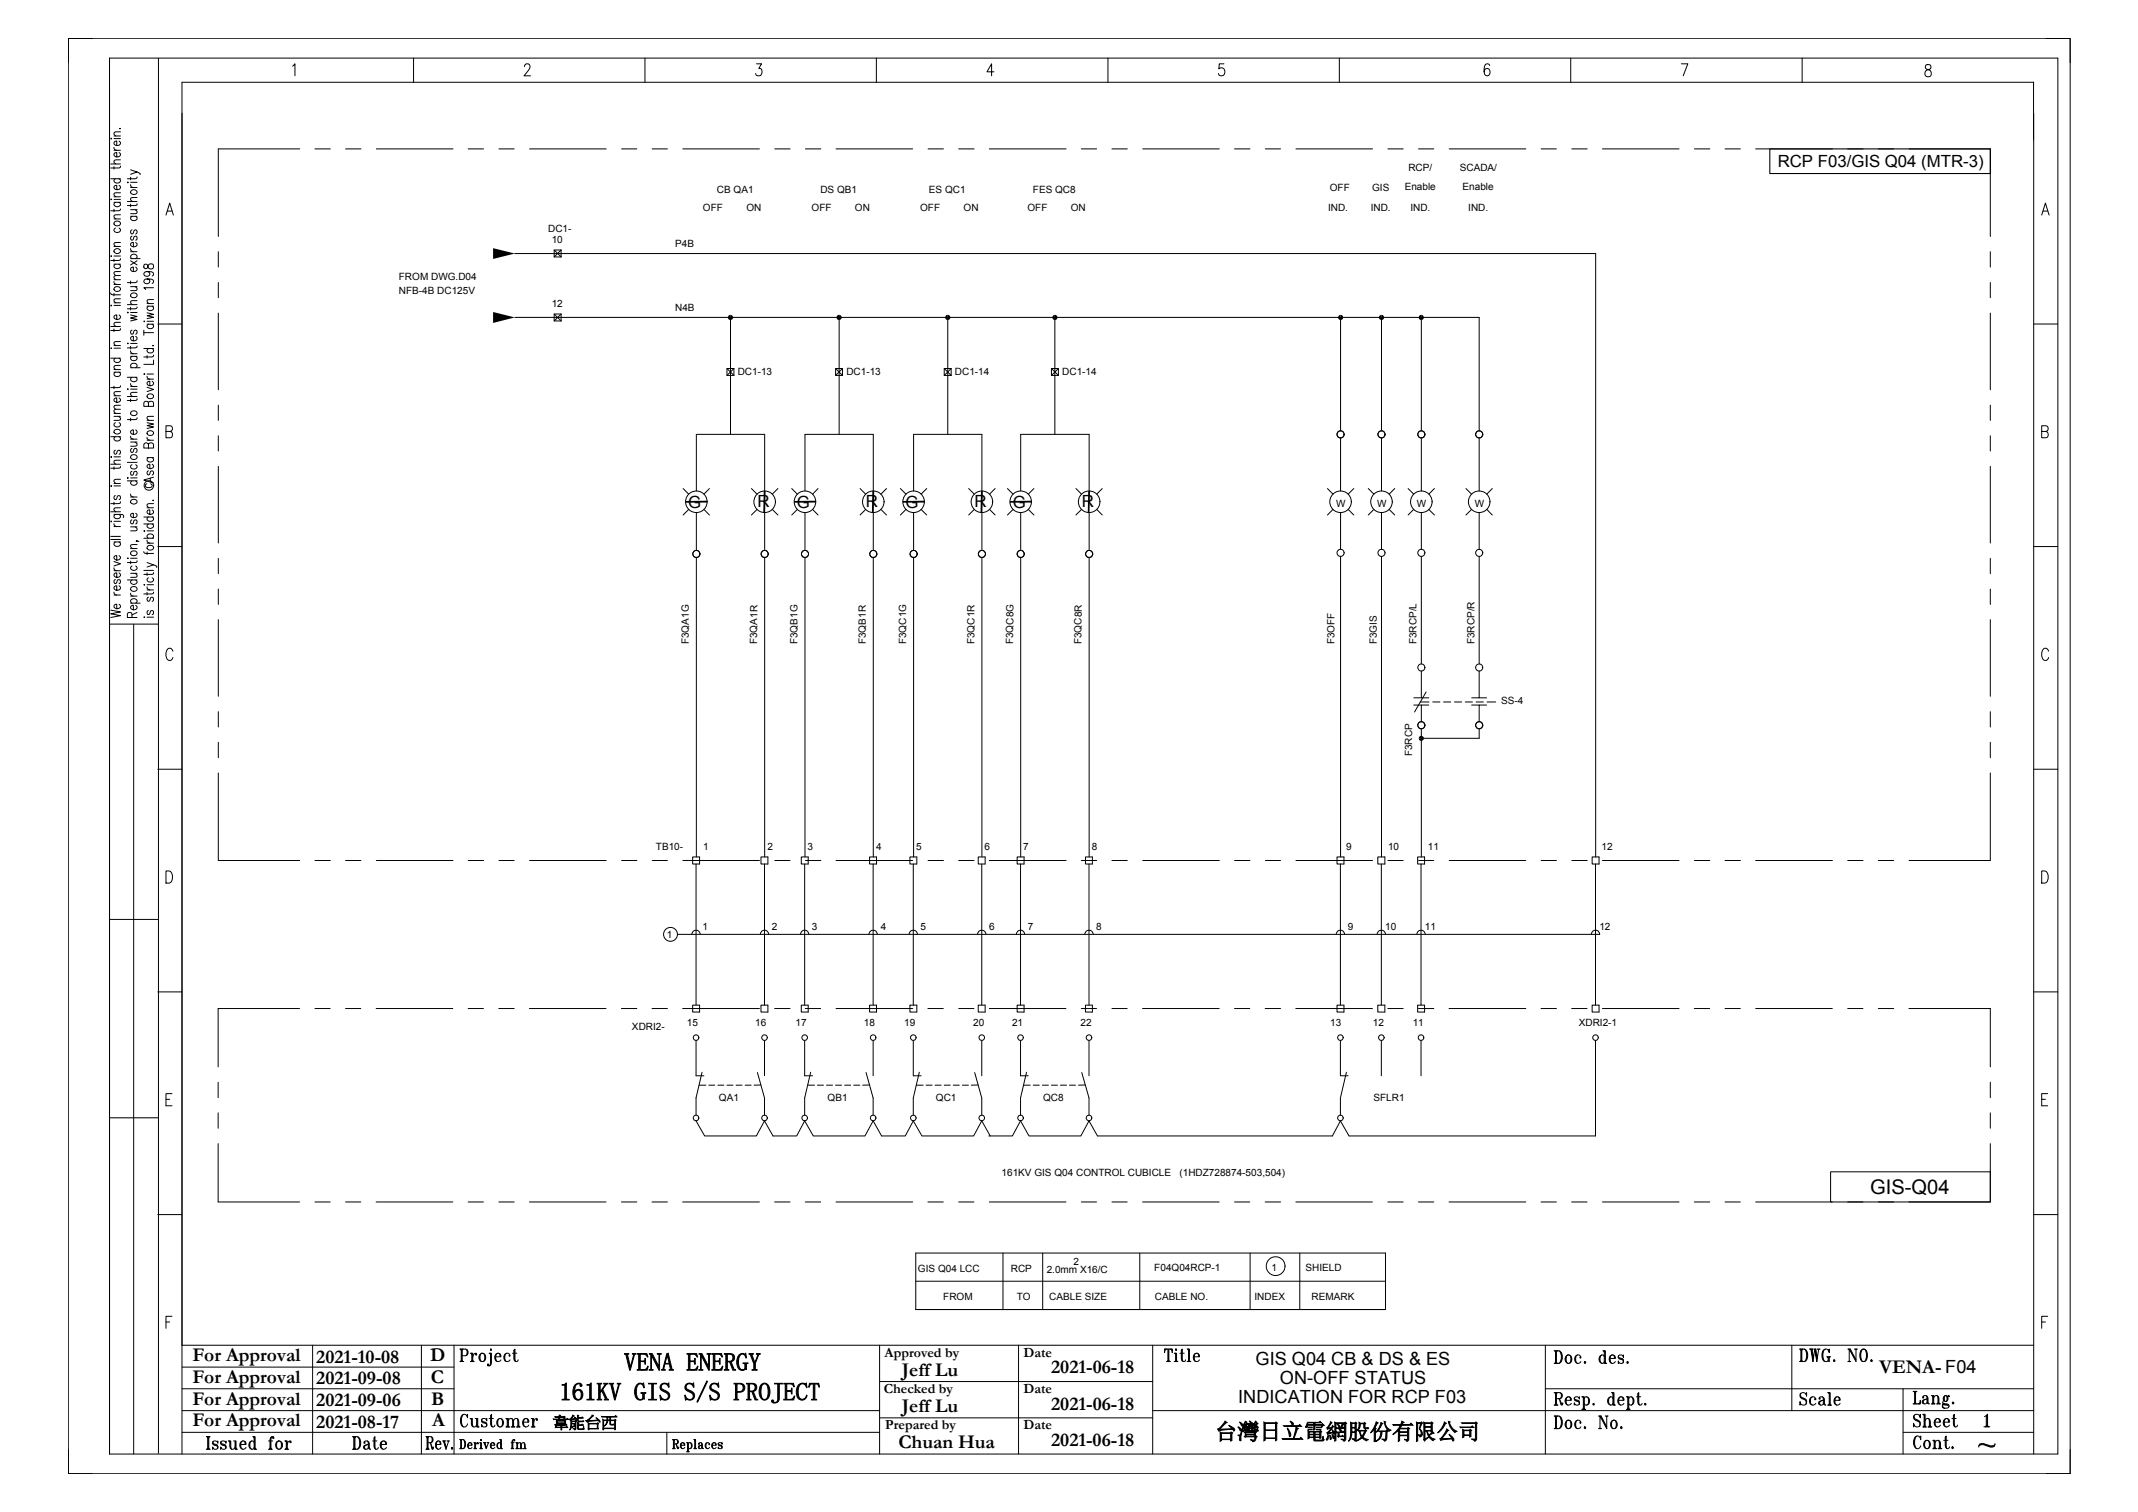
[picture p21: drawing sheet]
<svg xmlns="http://www.w3.org/2000/svg" width="297mm" height="210mm" viewBox="0 0 297 210" stroke-linecap="round" stroke-linejoin="round" font-family="sans-serif">
<defs><g id="words">
<g font-size="3.5">
<text x="86.7" y="190.4">VENA ENERGY</text>
<text x="77.7" y="194.5">161KV GIS S/S PROJECT</text>
</g>
<text font-size="3.1" x="168.8" y="199.9">台灣日立電網股份有限公司</text>
<text font-size="2.8" x="259.8" y="165.9">GIS-Q04</text>
<g font-size="2.7">
<text x="26.7" y="189.1">For Approval</text>
<text x="43.9" y="189.3">2021-10-08</text>
<text x="59.8" y="189.1">D</text>
<text x="125.3" y="191.1">Jeff Lu</text>
<text x="146" y="190.8">2021-06-18</text>
<text x="261" y="190.7">VENA- F04</text>
<text x="26.7" y="195.1">For Approval</text>
<text x="26.7" y="192.1">For Approval</text>
<text x="43.9" y="195.3">2021-09-06</text>
<text x="43.9" y="192.3">2021-09-08</text>
<text x="59.8" y="192.1">C</text>
<text x="59.9" y="195.1">B</text>
<text x="125.3" y="196.1">Jeff Lu</text>
<text x="146" y="195.8">2021-06-18</text>
<text x="26.7" y="198.1">For Approval</text>
<text x="43.9" y="198.3">2021-08-17</text>
<text x="60" y="198.1">A</text>
<text x="124.8" y="201.1">Chuan Hua</text>
<text x="146" y="200.8">2021-06-18</text>
</g>
<g font-size="2.5">
<text x="174.4" y="189.6">GIS Q04 CB &amp; DS &amp; ES</text>
<text x="172" y="194.9">INDICATION FOR RCP F03</text>
<text x="177.8" y="192.2">ON-OFF STATUS</text>
</g>
<g font-size="2.3">
<text x="247" y="23.2">RCP F03/GIS Q04 (MTR-3)</text>
<text x="95.6" y="70.5">G</text>
<text x="105.2" y="70.4">R</text>
<text x="110.7" y="70.5">G</text>
<text x="120.3" y="70.4">R</text>
<text x="125.8" y="70.5">G</text>
<text x="135.4" y="70.4">R</text>
<text x="140.7" y="70.5">G</text>
<text x="150.3" y="70.4">R</text>
</g>
<text font-size="2.2" x="76.8" y="198.3">韋能台西</text>
<g font-size="1.9">
<text x="122.9" y="188.4">Approved by</text>
<text x="142.2" y="188.5">Date</text>
<text x="122.8" y="193.5">Checked by</text>
<text x="142.2" y="193.5">Date</text>
<text x="123" y="198.5">Prepared by</text>
<text x="142.2" y="198.5">Date</text>
</g>
<g font-size="1.4">
<text x="195.6" y="23.7">RCP/</text>
<text x="202.8" y="23.7">SCADA/</text>
<text x="97.6" y="29.3">OFF</text>
<text x="99.6" y="26.8">CB QA1</text>
<text x="103.7" y="29.3">ON</text>
<text x="112.7" y="29.3">OFF</text>
<text x="114" y="26.8">DS QB1</text>
<text x="118.8" y="29.3">ON</text>
<text x="127.8" y="29.3">OFF</text>
<text x="129" y="26.8">ES QC1</text>
<text x="133.9" y="29.3">ON</text>
<text x="142.7" y="29.3">OFF</text>
<text x="143.5" y="26.8">FES QC8</text>
<text x="148.8" y="29.3">ON</text>
<text x="184.5" y="29.3">IND.</text>
<text x="184.7" y="26.5">OFF</text>
<text x="190.4" y="29.3">IND.</text>
<text x="190.6" y="26.5">GIS</text>
<text x="195.1" y="26.4">Enable</text>
<text x="195.9" y="29.3">IND.</text>
<text x="203.2" y="26.4">Enable</text>
<text x="204" y="29.3">IND.</text>
<text x="76.2" y="32.3">DC1-</text>
<text x="76.6" y="33.7">10</text>
<text x="93.8" y="34.3">P4B</text>
<text x="55.4" y="38.9">FROM DWG.D04</text>
<text x="55.4" y="40.8">NFB-4B DC125V</text>
<text x="76.6" y="42.6">12</text>
<text x="93.8" y="43.2">N4B</text>
<text x="102.5" y="52">DC1-13</text>
<text x="117.6" y="52">DC1-13</text>
<text x="132.7" y="52">DC1-14</text>
<text x="147.6" y="52">DC1-14</text>
<text x="185.6" y="70.4">W</text>
<text x="191.3" y="70.4">W</text>
<text x="196.8" y="70.4">W</text>
<text x="204.9" y="70.4">W</text>
<text x="95.7" y="89.5" transform="rotate(-90 95.7 89.5)">F3QA1G</text>
<text x="105.2" y="89.5" transform="rotate(-90 105.2 89.5)">F3QA1R</text>
<text x="110.8" y="89.5" transform="rotate(-90 110.8 89.5)">F3QB1G</text>
<text x="120.3" y="89.5" transform="rotate(-90 120.3 89.5)">F3QB1R</text>
<text x="125.9" y="89.5" transform="rotate(-90 125.9 89.5)">F3QC1G</text>
<text x="135.4" y="89.5" transform="rotate(-90 135.4 89.5)">F3QC1R</text>
<text x="140.8" y="89.5" transform="rotate(-90 140.8 89.5)">F3QC8G</text>
<text x="150.3" y="89.5" transform="rotate(-90 150.3 89.5)">F3QC8R</text>
<text x="185.4" y="89.5" transform="rotate(-90 185.4 89.5)">F3OFF</text>
<text x="191.3" y="89.5" transform="rotate(-90 191.3 89.5)">F3GIS</text>
<text x="196.8" y="89.5" transform="rotate(-90 196.8 89.5)">F3RCP/L</text>
<text x="204.8" y="89.5" transform="rotate(-90 204.8 89.5)">F3RCP/R</text>
<text x="208.5" y="97.8">SS-4</text>
<text x="196.2" y="105" transform="rotate(-90 196.2 105)">F3RCP</text>
<text x="91.1" y="118">TB10-</text>
<text x="97.7" y="118">1</text>
<text x="106.6" y="118">2</text>
<text x="112.2" y="118">3</text>
<text x="121.7" y="118">4</text>
<text x="127.3" y="118">5</text>
<text x="136.8" y="118">6</text>
<text x="142.2" y="118">7</text>
<text x="151.6" y="118">8</text>
<text x="187" y="118">9</text>
<text x="192.8" y="118">10</text>
<text x="198.3" y="118">11</text>
<text x="222.5" y="118">12</text>
<text x="92.6" y="130.3">1</text>
<text x="97.6" y="129.1">1</text>
<text x="107.2" y="129.1">2</text>
<text x="112.8" y="129.1">3</text>
<text x="122.3" y="129.1">4</text>
<text x="127.9" y="129.1">5</text>
<text x="137.4" y="129.1">6</text>
<text x="142.8" y="129.1">7</text>
<text x="152.3" y="129.1">8</text>
<text x="187.2" y="129.1">9</text>
<text x="192.4" y="129.1">10</text>
<text x="197.9" y="129.1">11</text>
<text x="222.2" y="129.1">12</text>
<text x="87.8" y="143">XDRI2-</text>
<text x="95.4" y="142.5">15</text>
<text x="104.9" y="142.5">16</text>
<text x="110.5" y="142.5">17</text>
<text x="120" y="142.5">18</text>
<text x="125.6" y="142.5">19</text>
<text x="135.2" y="142.5">20</text>
<text x="140.6" y="142.5">21</text>
<text x="150.1" y="142.5">22</text>
<text x="184.8" y="142.5">13</text>
<text x="190.7" y="142.5">12</text>
<text x="196.2" y="142.5">11</text>
<text x="219.3" y="142.5">XDRI2-1</text>
<text x="99.9" y="152.9">QA1</text>
<text x="115" y="152.9">QB1</text>
<text x="130" y="152.9">QC1</text>
<text x="144.9" y="152.9">QC8</text>
<text x="190.8" y="152.9">SFLR1</text>
<text x="139.1" y="163.3">161KV GIS Q04 CONTROL CUBICLE</text>
<text x="163.9" y="163.3">(1HDZ728874-503,504)</text>
<text x="127.5" y="176.6">GIS Q04 LCC</text>
<text x="140.4" y="176.6">RCP</text>
<text x="145.4" y="176.8">2.0mm X16/C</text>
<text x="149.1" y="175.6">2</text>
<text x="160.4" y="176.5">F04Q04RCP-1</text>
<text x="176.6" y="176.5">1</text>
<text x="181.4" y="176.5">SHIELD</text>
<text x="131" y="180.6">FROM</text>
<text x="141.2" y="180.6">TO</text>
<text x="145.8" y="180.6">CABLE SIZE</text>
<text x="160.4" y="180.5">CABLE NO.</text>
<text x="174.3" y="180.6">INDEX</text>
<text x="182.2" y="180.6">REMARK</text>
</g>
</g></defs>
<g fill="none" stroke="#000" stroke-width=".14">
<path d="M9.5 5.3h278.1v199.4h-278.1zM12.9 5.3h-3.4v3.4M15.2 8.1h270.7v193.9h-270.7zM15.5 19.2v.1zM15.8 18.9h.9M15.8 19.2h.9M16.5 19.6a.31 .31 0 0 1 .2 .3 .31 .31 0 0 1-.2 .3h-.2a.36 .36 0 0 1-.4-.1 .36 .36 0 0 1 0-.4l.3-.1v.6M16.7 17.8v.1h-.1M16.7 18.3l-.8 .1-.1 .2 .3 .3M22 8.1v193.7M40.6 9.2l.4-.3v1.6M57.4 8.1v3.3"/>
<path d="M72.9 9.2v-.2l.2-.1h.3l.2 .1a.62 .62 0 0 1-.2 .7l-.6 .8h.9M89.6 8.1v3.3M105.1 8.9h.7l-.4 .6a.52 .52 0 0 1 .5 .6 .52 .52 0 0 1-.6 .4h-.2l-.1-.3M121.7 8.1v3.3M138.1 10h-1l.6-1.1v1.6M153.9 8.1v3.3M170 8.9h-.6l-.1 .7a.52 .52 0 0 1 .7 0 .52 .52 0 0 1 0 .7 .52 .52 0 0 1-.7 .1v-.2M186.1 8.1v3.3M206.9 9.1v-.2h-.3a.91 .91 0 0 0-.4 1.1v.3a.38 .38 0 0 0 .4 .2 .38 .38 0 0 0 .3-.2 .48 .48 0 0 0 0-.6 .48 .48 0 0 0-.5-.1l-.2 .4M218.2 8.1v3.3M233.6 8.9h.9l-.7 1.6M250.3 8.1v3.3"/>
<path d="M267.5 9.1a.37 .37 0 0 0 .2 .5 .56 .56 0 0 1 .6 .4 .56 .56 0 0 1-.3 .7 .49 .49 0 0 1-.6-.4 .49 .49 0 0 1 .4-.6l.2-.1a.37 .37 0 0 0 .2-.5l-.2-.1zM282.5 11.4v8M282.5 11.4h-257.2v190.6M282.5 15.7v186.3M284.2 5.3h3.4v3.4M15.4 35.6h.1zM15.4 22.8h1.3M15.4 24.8h1.3M15.5 27.6v.1zM15.8 39.1a.36 .36 0 0 0 .4 .4M15.8 20.5a.36 .36 0 0 0 .4 .4M15.8 39.5h.9"/>
<path d="M15.8 38.8h.9M15.8 34.2h.9M15.8 30.4h.9M15.8 27.3h.9M15.8 20.9h.9M15.8 23.1v.4M15.8 29.1v.3M15.8 36v.3M15.8 36.7h.9M15.8 35.6h.9M15.8 28.1h.9M15.8 27.7h.9"/>
<path d="M15.9 40a.43 .43 0 0 1 .5-.2 .43 .43 0 0 1 .3 .5 .43 .43 0 0 1-.6 .2 .43 .43 0 0 1-.2-.5zM15.9 34.7a.42 .42 0 0 1 .5-.2 .42 .42 0 0 1 .3 .5 .42 .42 0 0 1-.6 .2 .42 .42 0 0 1-.2-.5zM15.9 30.9a.43 .43 0 0 1 .5-.2 .43 .43 0 0 1 .3 .5 .43 .43 0 0 1-.6 .2 .43 .43 0 0 1-.2-.5zM16 36.7a.29 .29 0 0 0-.2 .3 .29 .29 0 0 0 .2 .2 .41 .41 0 0 0 .5 .1 .41 .41 0 0 0 .2-.5l-.2-.1M16 31.7a.31 .31 0 0 0-.2 .3 .31 .31 0 0 0 .2 .2l.2 .1a.36 .36 0 0 0 .4-.1 .36 .36 0 0 0 .1-.4l-.2-.1M16 28.1l-.1 .1a.44 .44 0 0 0 .3 .5 .44 .44 0 0 0 .5-.2v-.2l-.2-.2M16 24.8a.29 .29 0 0 0-.2 .3 .29 .29 0 0 0 .2 .3h.2a.36 .36 0 0 0 .4-.1 .36 .36 0 0 0 .1-.4l-.2-.1M16.5 25.7a.29 .29 0 0 1 .2 .3 .29 .29 0 0 1-.2 .3h-.2a.36 .36 0 0 1-.4 0 .36 .36 0 0 1 0-.5l.3-.1v.6M16.5 21.2a.29 .29 0 0 1 .2 .3 .29 .29 0 0 1-.2 .3h-.2a.36 .36 0 0 1-.4-.1 .36 .36 0 0 1 0-.4l.3-.1v.6M16.7 35.9v.2l-.2 .1h-1.1M16.7 29v.2l-.2 .1h-1.1M16.7 23.1v.2h-.2h-1.1"/>
<path d="M16.7 38.3h-.8l-.1 .3 .3 .2M16.7 37.7l-.8 .1-.1 .2 .3 .3M16.7 33.7h-.8l-.1 .3 .3 .2M16.7 29.8l-.8 .1-.1 .3 .3 .2M16.7 26.8h-.8l-.1 .3 .3 .2M16.7 22.2l-.8 .1-.1 .2 .3 .3M17.7 25.3h.1zM17.7 28h1.3M18.1 36.2l.9 .6M18.1 35h.9M18.1 26h.9M18.1 34.5a.39 .39 0 0 0 .4 .5"/>
<path d="M18.1 25.6a.36 .36 0 0 0 .4 .4M18.1 23.6l.9 .3-.9 .3M18.1 24.6v.4M18.1 28.4v.3M18.1 39v.4M18.1 39.8h.9M18.1 35.9h1.4M18.1 30h.9M18.1 29.1h.9M18.1 25.3h.9M18.2 26.5a.42 .42 0 0 1 .5-.2 .42 .42 0 0 1 .3 .6 .42 .42 0 0 1-.6 .1 .42 .42 0 0 1-.2-.5zM18.3 35.9l-.1-.1a.44 .44 0 0 1 .3-.5 .44 .44 0 0 1 .5 .3v.1l-.2 .2"/>
<path d="M18.3 32.8a.29 .29 0 0 0-.2 .3 .29 .29 0 0 0 .2 .3l.2-.1 .2-.5h.1a.29 .29 0 0 1 .2 .3 .29 .29 0 0 1-.2 .3M18.3 31.9a.31 .31 0 0 0-.2 .3 .31 .31 0 0 0 .2 .3l.2-.1 .2-.4 .1-.1a.31 .31 0 0 1 .2 .3 .31 .31 0 0 1-.2 .3M18.3 30l-.1 .2a.44 .44 0 0 0 .3 .5 .44 .44 0 0 0 .5-.3v-.2l-.2-.2M18.8 39.8l.2 .3v.2l-.9 .1M18.8 29.1l.2 .3v.2l-.9 .1M18.8 37.1a.31 .31 0 0 1 .3 .3 .31 .31 0 0 1-.3 .3h-.1a.36 .36 0 0 1-.5-.1 .36 .36 0 0 1 0-.4l.3-.1v.6M18.8 33.7l.2 .1a.44 .44 0 0 1-.3 .5 .44 .44 0 0 1-.6-.3l.2-.3h.2v.6M19 23.9l.5 .2v.2M19 36.2l-.9 .6M19 39v.2l-.2 .1h-1.1M19 28.3v.2h-.2h-1.1M19 24.6v.2h-.2h-1.1"/>
<path d="M19 27.4l-.8 .1-.1 .2 .3 .3M20 36.7a.34 .34 0 0 0 0 .4 .34 .34 0 0 0 .3 .2l.1-.1a.54 .54 0 0 1 .3-.5 .54 .54 0 0 1 .6 0 .4 .4 0 0 1-.2 .7 .4 .4 0 0 1-.5-.3l-.2-.4zM20.4 38.7a.35 .35 0 0 1 .4 .4 .39 .39 0 0 1-.5 .3 .39 .39 0 0 1-.1-.6l.2-.1a.63 .63 0 0 1 .9 .4l-.2 .3M20.4 37.7a.35 .35 0 0 1 .4 .4 .39 .39 0 0 1-.5 .3 .39 .39 0 0 1-.1-.6l.2-.1a.63 .63 0 0 1 .9 .4l-.2 .2M21.3 40h-1.3l.2 .2M23.1 29.9l.5-1.7 .5 1.7M23.3 29.3h.6M30.3 35v2.1M30.3 39.2v2.1M41.6 20.7h-11.3v12.1M43.7 20.7h2.2M48 20.7h2.1"/>
<path d="M52.3 20.7h10.6M65 20.7h2.2M69.3 20.7h2.1M71.5 35.2h150.2v83.8M73.6 20.7h10.6M77 34.7l.9 1M77.9 34.7h-.9v1h.9M77.9 34.7v1M77.9 34.7l-.9 1M86.3 20.7h2.2M90.6 20.7h2.1M94.9 20.7h10.6"/>
<path d="M107.6 20.7h2.1M111.9 20.7h2.1M116.1 20.7h10.7M128.9 20.7h2.2M133.2 20.7h2.1M137.4 20.7h10.7M150.2 20.7h2.1M154.5 20.7h2.1M158.7 20.7h10.7M171.5 20.7h2.1M175.8 20.7h2.1M180 20.7h10.7"/>
<path d="M192.8 20.7h2.1M197.1 20.7h2.1M201.3 20.7h10.7M214.1 20.7h2.1M218.3 20.7h2.2M222.6 20.7h10.6M235.4 20.7h2.1M239.6 20.7h2.2M243.9 20.7h10.7M256.7 20.7h2.1M260.9 20.7h2.2M265.2 20.7h11.3v12.1"/>
<path d="M276.5 35v2.1M276.5 39.2v2.1M283.6 29.9l.5-1.7 .5 1.7M283.8 29.3h.7M15.4 48.4h.1zM15.4 42.4h.1zM15.4 45.3h1.3M15.4 40.7l.1 .2h.1h1.1M15.4 49.7h1.3M15.8 57.4h.9M15.8 55h.9M15.8 51.3h.9"/>
<path d="M15.8 48h.9M15.8 42.1h.9M15.8 40.7v.4M15.8 45.7v.4M15.8 53.6v.4M15.8 57.8h.9M15.8 51.7h.9M15.8 48.4h.9M15.8 42.4h.9M15.9 59.8a.43 .43 0 0 1 .5-.2 .43 .43 0 0 1 .3 .5 .43 .43 0 0 1-.6 .2 .43 .43 0 0 1-.2-.5zM16 58.7a.29 .29 0 0 0-.2 .3 .29 .29 0 0 0 .2 .3h.2a.36 .36 0 0 0 .4-.1 .36 .36 0 0 0 .1-.4l-.2-.1M16 51.7a.29 .29 0 0 0-.2 .3 .29 .29 0 0 0 .2 .3h.2a.36 .36 0 0 0 .4-.1 .36 .36 0 0 0 .1-.4l-.2-.1"/>
<path d="M16 49.7a.29 .29 0 0 0-.2 .3 .29 .29 0 0 0 .2 .3h.2a.36 .36 0 0 0 .4 0 .36 .36 0 0 0 .1-.5l-.2-.1M16.5 57.8l.2 .3v.2l-.9 .1M16.5 55.3a.29 .29 0 0 1 .2 .2 .29 .29 0 0 1-.2 .3 .41 .41 0 0 1-.4 0 .41 .41 0 0 1-.2-.4l.3-.1v.6M16.5 43.7a.31 .31 0 0 1 .2 .3 .31 .31 0 0 1-.2 .3l-.2 .1a.36 .36 0 0 1-.4-.1 .36 .36 0 0 1 0-.4l.3-.2v.7M16.7 53.6v.2h-.2h-1.1M16.7 45.6v.3h-.2h-1.1M16.7 56.8l-.8 .1-.1 .3 .3 .2M16.7 56.3h-.8l-.1 .3 .3 .2M16.7 54.4l-.8 .1-.1 .2 .3 .3M16.7 50.8h-.8l-.1 .3 .3 .2M16.7 47.4l-.8 .1-.1 .2 .3 .3M16.7 44.8h-.8l-.1 .3 .3 .2"/>
<path d="M16.7 41.5h-.8l-.1 .3 .3 .3M17.7 55.1h1.3M17.7 42.3h1.3M17.7 52.4h1.3M17.8 54v.1zM17.8 47.6v.1zM17.8 43.3v.1zM18.1 53.7h.9M18.1 49.1h.9M18.1 53.3a.36 .36 0 0 0 .4 .4M18.1 48.7a.36 .36 0 0 0 .4 .4M18.1 43.7l.9 .3-.9 .2 .9 .2-.9 .2"/>
<path d="M18.1 42.7v.3M18.1 48.1v.4M18.1 55.4v.4M18.1 58.1v.3M18.1 54h.9M18.1 51.1h1.4M18.1 49.5h.9M18.1 47.7h.9M18.1 43.4h.9M18.2 57.2a.43 .43 0 0 1 .6-.2 .43 .43 0 0 1 .2 .6 .43 .43 0 0 1-.6 .1 .43 .43 0 0 1-.2-.5zM18.2 40.8a.43 .43 0 0 1 .6-.1 .43 .43 0 0 1 .2 .5 .43 .43 0 0 1-.6 .2 .43 .43 0 0 1-.2-.6zM18.3 52.4a.29 .29 0 0 0-.2 .3 .29 .29 0 0 0 .2 .3 .41 .41 0 0 0 .5 0 .41 .41 0 0 0 .2-.5l-.2-.1"/>
<path d="M18.3 51.1a.31 .31 0 0 1-.2-.3 .31 .31 0 0 1 .2-.3h.2a.36 .36 0 0 1 .4 0 .36 .36 0 0 1 .1 .5l-.2 .1M18.3 49.5a.29 .29 0 0 0-.2 .3 .29 .29 0 0 0 .2 .2l.2 .1a.36 .36 0 0 0 .4-.1 .36 .36 0 0 0 .1-.4l-.2-.1M18.3 45.9a.32 .32 0 0 0-.1 .5h.3l.2-.5h.1a.32 .32 0 0 1 .2 .5h-.2M18.8 59.7a.31 .31 0 0 1 .3 .3 .31 .31 0 0 1-.3 .3h-.1a.36 .36 0 0 1-.5-.1 .36 .36 0 0 1 0-.4l.3-.1v.6M18.8 46.7a.31 .31 0 0 1 .3 .3 .31 .31 0 0 1-.3 .3h-.1a.36 .36 0 0 1-.5-.1 .36 .36 0 0 1 0-.4l.3-.1v.6M19 58v.2l-.2 .1h-1.1M19 55.4v.2h-.2h-1.1M19 48.1v.2h-.2h-1.1M19 42.6v.2l-.2 .1h-1.1M19 54.5l-.8 .1-.1 .2 .3 .3M19 41.8h-.8l-.1 .3 .3 .2M20 44.6h.1z"/>
<path d="M20 48.4h1.3M20 46.2h1.3M20 45.9v.7M20 51.9v.1zM20.4 58.4h.9M20.4 52.7h.9M20.4 42.2h.9M20.4 52.3a.36 .36 0 0 0 .4 .4M20.4 58.7l.9 .2-.9 .2 .9 .2-.9 .2M20.4 53.8l.9 .3-.9 .3M20.4 43.4l.9 .3-.9 .2 .9 .2-.9 .2M20.4 49.4v.3"/>
<path d="M20.4 52h.9M20.4 45h.9M20.4 44.6h.9M20.4 42.5h.9M20.5 60a.43 .43 0 0 1 .5-.2 .43 .43 0 0 1 .3 .5 .43 .43 0 0 1-.6 .2 .43 .43 0 0 1-.2-.5zM20.5 54.9a.43 .43 0 0 1 .5-.2 .43 .43 0 0 1 .3 .5 .43 .43 0 0 1-.6 .2 .43 .43 0 0 1-.2-.5zM20.6 56l.2-.2h.4l.1 .2v.4h-1.3v-.4a.33 .33 0 0 1 .3-.3 .33 .33 0 0 1 .3 .3v.4M20.6 48.4a.31 .31 0 0 0-.2 .3 .31 .31 0 0 0 .2 .3h.2a.36 .36 0 0 0 .4-.1 .36 .36 0 0 0 .1-.4l-.2-.1M20.6 45a.31 .31 0 0 0-.2 .3 .31 .31 0 0 0 .2 .3h.2a.36 .36 0 0 0 .4 0 .36 .36 0 0 0 .1-.5l-.2-.1M20.6 42.5a.29 .29 0 0 0-.2 .3 .29 .29 0 0 0 .2 .3 .41 .41 0 0 0 .5 0 .41 .41 0 0 0 .2-.5l-.2-.1M21.1 53a.31 .31 0 0 1 .2 .2 .31 .31 0 0 1-.2 .3l-.2 .1a.36 .36 0 0 1-.4-.1 .36 .36 0 0 1 0-.4l.3-.1v.6M21.3 48v.1l-.1-.1"/>
<path d="M21.3 50v.6h-1.3M21.3 49.3v.2l-.2 .1h-1.1M21.3 57.8l-.8 .1-.1 .2 .3 .3M21.3 41.6h-.8l-.1 .3 .3 .3M21.9 45h3.4M23.1 59.9h.5a.4 .4 0 0 0 .4-.4 .4 .4 0 0 0-.4-.4h-.5v1.7h.5a.45 .45 0 0 0 .4-.4 .45 .45 0 0 0-.4-.5M30.3 43.5v10.6M30.3 56.3v2.1M71.5 44.1h134v15.7M77 43.6l.9 1M77.9 43.6h-.9v1h.9M77.9 43.6v1"/>
<path d="M77.9 43.6l-.9 1M101 51.2l.9 .9M101.5 44.1v16.2M101.9 51.2h-.9v.9h.9M101.9 51.2v.9M101.9 51.2l-.9 .9M116.1 51.2l.9 .9M116.6 44.1v16.2M117 51.2h-.9v.9h.9M117 51.2v.9M117 51.2l-.9 .9M131.2 51.2l.9 .9"/>
<path d="M131.7 44.1v16.2M132.1 51.2h-.9v.9h.9M132.1 51.2v.9M132.1 51.2l-.9 .9M146.1 51.2l.9 .9M146.5 44.1v16.2M147 51.2h-.9v.9h.9M147 51.2v.9M147 51.2l-.9 .9M186.2 44.1v15.7M191.9 44.1v15.7M197.4 44.1v15.7"/>
<path d="M276.5 43.5v10.6M276.5 56.3v2.1M282.5 45h3.4M283.6 59.9h.6a.4 .4 0 0 0 .3-.4 .4 .4 0 0 0-.3-.4h-.6v1.7h.6a.45 .45 0 0 0 .3-.4 .45 .45 0 0 0-.3-.5M15.4 72.4h.1zM15.4 67.5h.1zM15.4 63.5h.1zM15.4 74.9h1.3M15.4 74.5h1.3M15.4 71.1h1.3M15.4 64.5h1.3M15.4 60.7h1.3"/>
<path d="M15.8 78.9a.36 .36 0 0 0 .4 .4M15.8 72.7a.36 .36 0 0 0 .4 .4M15.8 79.3h.9M15.8 73.1h.9M15.8 67.1h.9M15.8 78l.9 .3-.9 .3M15.8 71.4l1.3 .1 .1 .1-.1 .3M15.8 75.3h.9M15.8 72.4h.9M15.8 64.8v.4M15.8 69.8v.3M15.8 67.5h.9"/>
<path d="M15.8 63.5h.9M16 75.3a.31 .31 0 0 0-.2 .3 .31 .31 0 0 0 .2 .2l.2 .1a.36 .36 0 0 0 .4-.1 .36 .36 0 0 0 .1-.4l-.2-.1M16 71.4l-.1 .2a.44 .44 0 0 0 .3 .5 .44 .44 0 0 0 .5-.3v-.2l-.2-.2M16 68.8a.32 .32 0 0 0-.1 .5h.3l.1-.4 .2-.1a.32 .32 0 0 1 .2 .5l-.2 .1M16 62.5a.29 .29 0 0 0-.2 .3 .29 .29 0 0 0 .2 .3l.2-.1 .1-.4 .2-.1a.29 .29 0 0 1 .2 .3 .29 .29 0 0 1-.2 .3M16 60.7a.29 .29 0 0 0-.2 .2 .29 .29 0 0 0 .2 .3h.2a.36 .36 0 0 0 .4 0 .36 .36 0 0 0 .1-.5h-.2M16.5 79.6a.31 .31 0 0 1 .2 .3 .31 .31 0 0 1-.2 .2l-.2 .1a.36 .36 0 0 1-.4-.1 .36 .36 0 0 1 0-.4l.3-.1v.6M16.5 77.2l.2 .1a.44 .44 0 0 1-.3 .5 .44 .44 0 0 1-.6-.3l.2-.3h.2v.6M16.7 69.7v.2h-.2h-1.1M16.7 64.8v.2h-.2h-1.1M16.7 70.5l-.8 .1-.1 .2 .3 .3M16.7 66.6h-.8l-.1 .3 .3 .2"/>
<path d="M16.7 63.9l-.8 .1-.1 .2 .3 .3M17.7 64.2h1.3M17.7 66.8h1.3M17.8 77.5v.1zM17.8 66.3v.1zM18.1 76.2h.9M18.1 69h.9M18.1 61h.9M18.1 68.6a.36 .36 0 0 0 .4 .4M18.1 60.6a.36 .36 0 0 0 .4 .4M18.1 79.6h.9M18.1 77.9v.4"/>
<path d="M18.1 77.5h.9M18.1 73.2h.9M18.1 66.4h.9M18.1 61.4h.9M18.2 76.7a.43 .43 0 0 1 .6-.2 .43 .43 0 0 1 .2 .5 .43 .43 0 0 1-.6 .2 .43 .43 0 0 1-.2-.5zM18.2 69.5a.43 .43 0 0 1 .6-.2 .43 .43 0 0 1 .2 .6 .43 .43 0 0 1-.6 .1 .43 .43 0 0 1-.2-.5zM18.2 63.3a.43 .43 0 0 1 .6-.2 .43 .43 0 0 1 .2 .6 .43 .43 0 0 1-.6 .1 .43 .43 0 0 1-.2-.5zM18.3 78.6a.29 .29 0 0 0-.2 .3 .29 .29 0 0 0 .2 .3 .41 .41 0 0 0 .5 0 .41 .41 0 0 0 .2-.5l-.2-.1M18.3 72.2a.32 .32 0 0 0-.1 .5h.3l.2-.4 .1-.1a.32 .32 0 0 1 .2 .5l-.2 .1M18.3 66.8l-.1 .1a.44 .44 0 0 0 .3 .5 .44 .44 0 0 0 .5-.3v-.1l-.2-.2M18.3 65.5a.32 .32 0 0 0-.1 .5h.3l.2-.5h.1a.32 .32 0 0 1 .2 .5h-.2M18.3 64.5a.29 .29 0 0 0-.2 .3 .29 .29 0 0 0 .2 .3h.2a.36 .36 0 0 0 .4-.1 .36 .36 0 0 0 .1-.4l-.2-.1"/>
<path d="M18.3 62.3a.31 .31 0 0 0-.2 .3 .31 .31 0 0 0 .2 .3l.2-.1 .2-.5h.1a.31 .31 0 0 1 .2 .3 .31 .31 0 0 1-.2 .3M18.8 79.6l.2 .3v.2l-.9 .1M18.8 73.2l.2 .2v.3h-.9M18.8 61.4l.2 .3v.2l-.9 .1M18.8 71.3a.29 .29 0 0 1 .3 .3 .29 .29 0 0 1-.3 .2l-.1 .1a.36 .36 0 0 1-.5-.1 .36 .36 0 0 1 0-.4l.3-.1v.6M19 75.1v.1v-.1l.3 .1M19 77.9v.2h-.2h-1.1M19 75.6l-.8 .1-.1 .2 .3 .3M20 73.7h.1zM20 79.2h1.3M20 74.8h1.3M20 76.6v.2l.2 .1h1.1"/>
<path d="M20 72.8h1.3M20 71.8h1.3M20.4 67.2a.28 .28 0 0 0-.2 .3 .28 .28 0 0 0 .4 .2h.2a.28 .28 0 0 0 .3-.2 .28 .28 0 0 0-.2-.3M20.4 75.4h.9M20.4 70.5h.9M20.4 61.1h.9M20.4 75a.39 .39 0 0 0 .4 .4M20.4 60.7a.36 .36 0 0 0 .4 .4M20.4 78.1l.9 .4-.9 .3M20.4 76.7v.3M20.4 79.6v.3M20.4 73.7h.9"/>
<path d="M20.4 63.6h.9M20.5 75.9a.43 .43 0 0 1 .5-.2 .43 .43 0 0 1 .3 .6 .43 .43 0 0 1-.6 .1 .43 .43 0 0 1-.2-.5zM20.6 74.8a.29 .29 0 0 1-.2-.3 .29 .29 0 0 1 .2-.3h.2a.36 .36 0 0 1 .4 .1 .36 .36 0 0 1 .1 .4l-.2 .1M20.6 72.8a.29 .29 0 0 0-.2 .2 .29 .29 0 0 0 .2 .3 .41 .41 0 0 0 .5 0 .41 .41 0 0 0 .2-.4l-.2-.1M20.6 71.8a.29 .29 0 0 0-.2 .3 .29 .29 0 0 0 .2 .3h.2a.36 .36 0 0 0 .4-.1 .36 .36 0 0 0 .1-.4l-.2-.1M20.6 65.4a.31 .31 0 0 0-.2 .3 .31 .31 0 0 0 .2 .3l.2-.1 .1-.4 .2-.1a.31 .31 0 0 1 .2 .3 .31 .31 0 0 1-.2 .3M20.6 63.6a.29 .29 0 0 0-.2 .2 .29 .29 0 0 0 .2 .3 .41 .41 0 0 0 .5 0 .41 .41 0 0 0 .2-.4l-.2-.1M20.6 61.8a.37 .37 0 0 1 .4-.3 .37 .37 0 0 1 .3 .3v.4h-1.3v-.6l.2-.1 .4 .1v.6M20.9 66.4v.5M21.1 70.8a.29 .29 0 0 1 .2 .3 .29 .29 0 0 1-.2 .3 .41 .41 0 0 1-.5 0 .41 .41 0 0 1-.1-.5l.3-.1v.6M21.1 64.5a.29 .29 0 0 1 .2 .3 .29 .29 0 0 1-.2 .2 .41 .41 0 0 1-.5 0 .41 .41 0 0 1-.1-.4l.3-.1v.6M21.3 69.4v.1h-.1"/>
<path d="M21.3 78.5l.5 .1v.2M21.3 66.3l-1.3 .4 1.3 .4M21.3 79.5v.2l-.2 .1h-1.1M21.3 69.9l-.8 .1-.1 .3 .3 .2M21.9 75.9h3.4M30.3 60.5v2.1M30.3 64.8v10.6M30.3 77.6v2.1M94.9 67.9l.8 .7M95.7 70.8l-.8 .7M96.7 68.2v-7.9h9.5v7.9M96.7 71.2v5.2"/>
<path d="M96.7 77.4v41.6M97.8 70.8l.8 .7M98.6 67.9l-.8 .7M104.4 67.9l.8 .7M105.2 70.8l-.8 .7M106.2 71.2v5.2M106.2 77.4v41.6M107.3 70.8l.8 .7M108.1 67.9l-.8 .7M110 67.9l.8 .7M110.8 70.8l-.8 .7M111.8 68.2v-7.9h9.5v7.9"/>
<path d="M111.8 71.2v5.2M111.8 77.4v41.6M112.9 70.8l.7 .7M113.6 67.9l-.7 .7M119.5 67.9l.7 .7M120.2 70.8l-.7 .7M121.3 71.2v5.2M121.3 77.4v41.6M122.4 70.8l.8 .7M123.2 67.9l-.8 .7M125.1 67.9l.7 .7M125.8 70.8l-.7 .7"/>
<path d="M126.9 68.2v-7.9h9.5v7.9M126.9 71.2v5.2M126.9 77.4v41.6M128 70.8l.7 .7M128.7 67.9l-.7 .7M134.6 67.9l.7 .7M135.3 70.8l-.7 .7M136.4 71.2v5.2M136.4 77.4v41.6M137.5 70.8l.7 .7M138.2 67.9l-.7 .7M140 67.9l.7 .7"/>
<path d="M140.7 70.8l-.7 .7M141.8 68.2v-7.9h9.5v7.9M141.8 71.2v5.2M141.8 77.4v41.6M142.9 70.8l.7 .7M143.6 67.9l-.7 .7M149.5 67.9l.7 .7M150.2 70.8l-.7 .7M151.3 71.2v5.2M151.3 77.4v41.6M152.4 70.8l.7 .7M153.1 67.9l-.7 .7"/>
<path d="M184.4 67.9l.8 .7M185.2 70.8l-.8 .7M186.2 60.8v7.4M186.2 71.2v5.1M186.2 77.3v41.7M187.3 70.8l.8 .7M188.1 67.9l-.8 .7M190.1 67.9l.7 .7M190.8 70.8l-.7 .7M191.9 60.8v7.4M191.9 71.2v5.1M191.9 77.3v41.7"/>
<path d="M193 70.8l.7 .7M193.7 67.9l-.7 .7M195.6 67.9l.8 .7M196.4 70.8l-.8 .7M197.4 60.8v7.4M197.4 71.2v5.1M197.4 77.3v14.9M198.5 70.8l.8 .7M199.3 67.9l-.8 .7M203.6 67.9l.8 .7M204.4 70.8l-.8 .7M205.5 60.8v7.4"/>
<path d="M205.5 71.2v5.1M205.5 77.3v14.9M206.6 70.8l.7 .7M207.3 67.9l-.7 .7M276.5 60.5v2.1M276.5 64.8v10.6M276.5 77.6v2.1M282.5 75.9h3.4M15.2 86.7h6.7M15.4 84.7l1.3 .3-1.3 .3 1.3 .2-1.3 .3M15.8 82.2a.36 .36 0 0 0 .4 .4M15.8 82.6h.9"/>
<path d="M16 80.5a.29 .29 0 0 0-.2 .3 .29 .29 0 0 0 .2 .3l.2-.2 .1-.4h.2a.29 .29 0 0 1 .2 .3 .29 .29 0 0 1-.2 .3M16.5 83.9a.29 .29 0 0 1 .2 .3 .29 .29 0 0 1-.2 .3 .41 .41 0 0 1-.4 0 .41 .41 0 0 1-.2-.5l.3-.1v.6M16.5 81.4a.31 .31 0 0 1 .2 .2 .31 .31 0 0 1-.2 .3l-.2 .1a.36 .36 0 0 1-.4-.1 .36 .36 0 0 1 0-.4l.3-.1v.6M17.7 80.5h1.3M18.1 82.8h.9M18.1 82.4a.36 .36 0 0 0 .4 .4M18.1 83.8h1.4M18.2 81.6a.43 .43 0 0 1 .6-.1 .43 .43 0 0 1 .2 .5 .43 .43 0 0 1-.6 .1 .43 .43 0 0 1-.2-.5zM18.3 83.8a.31 .31 0 0 1-.2-.3 .31 .31 0 0 1 .2-.3h.2a.36 .36 0 0 1 .4 .1 .36 .36 0 0 1 .1 .4l-.2 .1M18.3 80.5l-.1 .2a.44 .44 0 0 0 .3 .5 .44 .44 0 0 0 .5-.3v-.1l-.2-.3M18.3 85.8v-.5a.33 .33 0 0 0-.3-.2 .33 .33 0 0 0-.3 .2v.5h1.3M18.6 86.7v115.3"/>
<path d="M18.8 84.1a.29 .29 0 0 1 .2 .3 .29 .29 0 0 1-.2 .2 .41 .41 0 0 1-.4 0 .41 .41 0 0 1-.2-.4l.3-.1v.6M19 85.1l-.7 .3M20 81.2h.1zM20 85.7v.1zM20.4 81.9h.9M20.4 81.5a.39 .39 0 0 0 .4 .4M20.4 85.7h.9M20.4 82.3v.3M20.4 81.2h.9M20.6 84.8a.32 .32 0 0 0-.1 .5h.3l.1-.5h.2a.32 .32 0 0 1 .2 .5l-.2 .1M20.6 82.9a.31 .31 0 0 0-.2 .3 .31 .31 0 0 0 .2 .3l.2-.1 .1-.4 .2-.1a.31 .31 0 0 1 .2 .3 .31 .31 0 0 1-.2 .3M20.6 80.2a.29 .29 0 0 0-.2 .3 .29 .29 0 0 0 .2 .3h.2a.36 .36 0 0 0 .4 0 .36 .36 0 0 0 .1-.5l-.2-.1"/>
<path d="M21.3 82.2v.3h-.2h-1.1M24 90.4a.45 .45 0 0 0-.4-.4 .45 .45 0 0 0-.5 .4 1.07 1.07 0 0 0 .3 1.3 .49 .49 0 0 0 .6-.4M30.3 81.8v2.1M30.3 86.1v10.6M30.3 98.8v2.2M196.4 97.9h1M196.4 96.9h2.1M197.3 97.5h1.2M197.4 93.2v3.7M198.1 96.1l-1.6 2.8M198.5 97.9h-1.1v2.3M199 97.5h1"/>
<path d="M200.5 97.5h1M202 97.5h1M203.5 97.5h1M204.4 97.9h1.1M205.1 97.5h1M205.5 93.2v3.7h-1.1M205.5 96.9h1M206.5 97.9h-1v2.3M206.6 97.5h1.2M276.5 81.8v2.1M276.5 86.1v10.6M276.5 98.8v2.2"/>
<path d="M284.6 90.4a.45 .45 0 0 0-.5-.4 .45 .45 0 0 0-.4 .4 1.07 1.07 0 0 0 .3 1.3 .49 .49 0 0 0 .6-.4M21.9 106.8h3.4M30.3 103.1v2.1M30.3 107.4v12.1h11.3M43.7 119.5h2.2M48 119.5h2.1M52.3 119.5h10.6M65 119.5h2.2M69.3 119.5h2.1M73.6 119.5h10.6M86.3 119.5h2.2M90.6 119.5h2.1"/>
<path d="M94.9 119.5h10.6M96.2 119h1v1h-1zM105.7 119h1v1h-1zM107.6 119.5h2.1M111.3 119h1v1h-1zM111.9 119.5h2.1M116.1 119.5h10.7M120.8 119h1v1h-1zM126.4 119h1v1h-1zM128.9 119.5h2.2M133.2 119.5h2.1M135.9 119h1v1h-1z"/>
<path d="M137.4 119.5h10.7M141.3 119h1v1h-1zM150.2 119.5h2.1M150.8 119h.9v1h-.9zM154.5 119.5h2.1M158.7 119.5h10.7M171.5 119.5h2.1M175.8 119.5h2.1M180 119.5h10.7M185.7 119h1v1h-1zM191.4 119h1v1h-1zM192.8 119.5h2.1"/>
<path d="M196.9 119h1v1h-1zM197.1 119.5h2.1M197.4 101.2v17.8M201.3 119.5h10.7M205.5 101.2v1.3h-8.1M214.1 119.5h2.1M218.3 119.5h2.2M221.2 119h.9v1h-.9zM222.6 119.5h10.6M235.4 119.5h2.1M239.6 119.5h2.2M243.9 119.5h10.7"/>
<path d="M256.7 119.5h2.1M260.9 119.5h2.2M276.5 103.1v2.1M276.5 107.4v12.1h-11.3M282.5 106.8h3.4M15.2 127.7h6.7M21.9 137.8h3.4M23.1 121h.4a.99 .99 0 0 1 0 1.7h-.4zM96.1 129.8a.58 .58 0 0 1 .6-.6 .58 .58 0 0 1 .6 .6M96.2 139.6h1v1h-1zM96.7 120v19.6M105.6 129.8a.58 .58 0 0 1 .6-.6 .58 .58 0 0 1 .6 .6"/>
<path d="M105.7 139.6h1v1h-1zM106.2 120v19.6M111.2 129.8a.58 .58 0 0 1 .6-.6 .58 .58 0 0 1 .6 .6M111.3 139.6h1v1h-1zM111.8 120v19.6M120.7 129.8a.58 .58 0 0 1 .6-.6 .58 .58 0 0 1 .6 .6M120.8 139.6h1v1h-1zM121.3 120v19.6M126.3 129.8a.58 .58 0 0 1 .6-.6 .58 .58 0 0 1 .5 .6M126.4 139.6h1v1h-1zM126.9 120v19.6M135.8 129.8a.58 .58 0 0 1 .6-.6 .58 .58 0 0 1 .6 .6"/>
<path d="M135.9 139.6h1v1h-1zM136.4 120v19.6M141.2 129.8a.58 .58 0 0 1 .6-.6 .58 .58 0 0 1 .5 .6M141.3 139.6h1v1h-1zM141.8 120v19.6M150.7 129.8a.58 .58 0 0 1 .6-.6 .58 .58 0 0 1 .6 .6M150.8 139.6h.9v1h-.9zM151.3 120v19.6M185.6 129.8a.58 .58 0 0 1 .6-.6 .58 .58 0 0 1 .6 .6M185.7 139.6h1v1h-1zM186.2 120v19.6M191.3 129.8a.58 .58 0 0 1 .6-.6 .58 .58 0 0 1 .6 .6"/>
<path d="M191.4 139.6h1v1h-1zM191.9 120v19.6M196.8 129.8a.58 .58 0 0 1 .6-.6 .58 .58 0 0 1 .6 .6M196.9 139.6h1v1h-1zM197.4 120v19.6M221.1 129.8a.58 .58 0 0 1 .5-.6 .58 .58 0 0 1 .6 .6h-128.1M221.2 139.6h.9v1h-.9zM221.6 120v19.6M282.5 137.8h3.4M283.6 121h.5a.99 .99 0 0 1 0 1.7h-.5zM15.2 155.2h6.7M23.1 152.7h.5"/>
<path d="M23.9 151.9h-.8v1.7h.8M30.3 158.8v8.1h11.3M30.3 150.3v2.1M30.3 154.6v2.1M41.6 140.1h-11.3v8.1M43.7 140.1h2.2M48 140.1h2.1M52.3 140.1h10.6M65 140.1h2.2M69.3 140.1h2.1M73.5 140.1h10.7M86.3 140.1h2.2"/>
<path d="M90.6 140.1h2.1M94.8 140.1h10.7M96.7 144.5v4.9h1.1M96.7 155.7l1.2 2.1h7.2l1.1-2.1 1.2 2.1h3.3l1.1-2.1 1.2 2.1h7.2l1.1-2.1 1.2 2.1h3.3l1.1-2.1 1.2 2.1h7.1l1.2-2.1 1.2 2.1M97.1 150.7h1M97.5 148.9l-.8 3.6v2.4M98.5 150.7h.8M99.7 150.7h.9M101 150.7h.8M102.2 150.7h.9M103.5 150.7h.8M105.2 149l1 3.5v2.4"/>
<path d="M105.7 150.7h-1M106.2 144.5v4.9M107.6 140.1h2.2M111.8 144.5v4.9h1.1M111.9 140.1h2.1M112.2 150.7h.9M112.6 148.9l-.8 3.6v2.4M113.6 150.7h.8M114.8 150.7h.8M116.1 150.7h.8M116.1 140.1h10.7M117.3 150.7h.9"/>
<path d="M118.6 150.7h.8M120.3 149l1 3.5v2.4M120.8 150.7h-1M121.3 144.5v4.9M126.9 144.5v4.9h1.1M127.3 150.7h.9M127.7 148.9l-.8 3.6v2.4M128.6 150.7h.9M128.9 140.1h2.1M129.9 150.7h.8M131.2 150.7h.8M132.4 150.7h.9"/>
<path d="M133.2 140.1h2.1M133.7 150.7h.8M135.4 149l1 3.5v2.4M135.9 150.7h-1M136.4 144.5v4.9M137.4 140.1h10.7M141.8 144.5v4.9h1M142.2 150.7h.9M142.6 148.9l-.8 3.6v2.4M143.5 150.7h.9M144.8 150.7h.8M146.1 150.7h.8"/>
<path d="M147.3 150.7h.9M148.6 150.7h.8M150.2 140.1h2.1M150.3 149l1 3.5v2.4M150.8 150.7h-1M151.3 144.5v4.9M154.5 140.1h2.1M158.7 140.1h10.7M171.5 140.1h2.1M175.8 140.1h2.1M180 140.1h10.6M186.2 144.5v4.9h1.1"/>
<path d="M187 148.9l-.8 3.6v2.4M191.9 144.5v4.9M192.8 140.1h2.1M197 140.1h2.2M197.4 144.5v4.9M201.3 140.1h10.7M214.1 140.1h2.1M218.3 140.1h2.2M221.6 144.5v13.3h-34.2l-1.2-2.1-1.1 2.1h-32.6l-1.2-2.1-1.2 2.1h-7.2l-1.1-2.1-1.2 2.1h-3.2M222.6 140.1h10.6M235.4 140.1h2.1M239.6 140.1h2.2"/>
<path d="M243.9 140.1h10.6M256.7 140.1h2.1M260.9 140.1h2.2M265.2 140.1h11.3v8.1M276.5 158.8v8.1h-11.3M276.5 150.3v2.1M276.5 154.6v2.1M283.6 152.7h.5M284.5 151.9h-.9v1.7h.9M21.9 168.7h3.4M43.7 166.9h2.2M48 166.9h2.1"/>
<path d="M52.3 166.9h10.6M65 166.9h2.2M69.3 166.9h2.1M73.5 166.9h10.7M86.3 166.9h2.2M90.6 166.9h2.1M94.8 166.9h10.7M107.6 166.9h2.2M111.9 166.9h2.1M116.1 166.9h10.7M127.2 177.9h65.3M127.2 174h65.3v7.9h-65.3z"/>
<path d="M128.9 166.9h2.1M133.2 166.9h2.1M137.4 166.9h10.7M139.3 174v7.9M144.8 174v7.9M150.2 166.9h2.1M154.5 166.9h2.1M158.3 174v7.9M158.7 166.9h10.7M171.5 166.9h2.1M173.7 174v7.9M175.8 166.9h2.1"/>
<path d="M180 166.9h10.6M180.6 174v7.9M192.8 166.9h2.1M197 166.9h2.2M201.3 166.9h10.7M214.1 166.9h2.1M218.3 166.9h2.2M222.6 166.9h10.6M235.4 166.9h2.1M239.6 166.9h2.2M243.9 166.9h10.6M254.3 162.8h22.2v4.1h-22.2z"/>
<path d="M256.7 166.9h2.1M260.9 166.9h2.2M282.5 168.7h3.4M23.1 183.6h.5M23.9 182.8h-.8v1.7M25.3 186.8h257.2M25.3 195.9h96.9M25.3 192.9h37.8M25.3 189.9h37.8M25.3 198.9h96.9M28.7 199.5h.5M28.7 199.5l.2 .1"/>
<path d="M28.8 199.5l.1 .2M28.9 199.5v1.8M28.9 199.6v1.6M29 199.5v1.8M29.1 199.5l-.1 .2M29.1 199.5l-.1 .1M35.1 199.5h.3v1.8M35.2 199.5l.1 .1M35.2 199.5l.1 .2M35.3 199.5v1.8h.3M35.4 199.6v1.6M37.6 199.7v1.5"/>
<path d="M37.8 199.5l-.2 .3v1.5M38 199.7l-.1-.1v.2h.1v-.3h-.2l-.2 .2-.1 1.6M43.4 186.8v15.2M49 199.5h.6a1.03 1.03 0 0 1 0 1.8h-.6M49 199.5l.2 .1M49.1 199.5l.1 .2M49.2 199.5v1.8M49.2 199.6v1.6M49.3 199.5v1.8M49.4 199.5l-.1 .2M49.4 199.5l-.1 .1M49.6 199.5a1.25 1.25 0 0 1 0 1.8"/>
<path d="M49.9 199.8a1.43 1.43 0 0 1 0 1.2M52 199.7l.1 1.4M58.5 186.8v15.2M59.2 199.5h.7a.45 .45 0 0 1 .2 .5 .45 .45 0 0 1-.2 .4h-.4M59.2 199.5l.1 .1M59.3 199.5v.2M59.3 199.5v1.8M59.4 199.6v1.6M59.5 199.5v1.8M59.5 199.5v.2M59.6 199.5l-.1 .1M59.9 199.5l.1 .3v.3l-.1 .3"/>
<path d="M60 199.7v.5M63.1 186.8v15.2M63.9 199.9h.4a.74 .74 0 0 1 0 1.3h-.4M63.9 187.4h.8a.47 .47 0 0 1 .3 .4 .47 .47 0 0 1-.3 .5h-.5M63.9 189.1h.5M63.9 199.9l.1 .1M63.9 199.9l.1 .2M63.9 187.4l.2 .1M64 199.9v1.3M64 187.4l.1 .1M64.1 187.4v1.7M64.1 189l-.2 .1"/>
<path d="M64.1 189l-.1 .1M64.1 199.9v1.3M64.1 199.9v.2M64.1 187.5v1.5M64.2 196.7a1.4 1.4 0 0 0 0 1.2M64.2 199.9l-.1 .1M64.2 187.4v1.7M64.2 189l.1 .1M64.2 189l.2 .1M64.3 187.4l-.1 .1M64.3 199.9a.93 .93 0 0 1 0 1.3M64.4 187.4l-.2 .1"/>
<path d="M64.4 196.4a1.3 1.3 0 0 0 0 1.8M64.7 187.4l.2 .2v.4l-.2 .3M64.9 196.7l.1-.3v.5a.46 .46 0 0 0-.5-.5 .46 .46 0 0 0-.5 .5 1.03 1.03 0 0 0 .4 1.3 .47 .47 0 0 0 .6-.4M64.9 187.5v.6M65.3 197h.3v.8l.2 .4M65.3 188h.4v1.1M65.3 189.1h.6M65.4 197l.1 .1M65.4 188h.1M65.4 197l.1 .2M65.5 197v1a.35 .35 0 0 0 .4 .2 .35 .35 0 0 0 .3-.4M65.5 188v.1"/>
<path d="M65.5 197.1l.1 .9M65.5 188v1.1M65.5 189l-.1 .1M65.5 189v.1M65.6 188v1M65.7 189v.1M65.7 189l.1 .1M66 197h.4v1.2M66.1 188.1v-.1v.2h.1l-.1-.2a.46 .46 0 0 0-.4 .4M66.2 197v1.2h.4M66.3 197.1v1M66.4 198v.2"/>
<path d="M66.4 198.1l.1 .1M66.7 188.2l-.1 .2 .1 .5M66.7 188a.56 .56 0 0 1 .8 .4 .56 .56 0 0 1-.4 .7 .58 .58 0 0 1-.6-.4 .58 .58 0 0 1 .2-.7zM66.8 199.9h.1v.2h-.1zM66.8 199.9v.2M66.9 197.2a.72 .72 0 0 0 .7 .4v.5l-.4 .1-.3-.4v.4l.1-.2M66.9 188h-.1a.79 .79 0 0 0 .1 1.1M67 197.4l.6 .3M67 197.1l-.1 .3M67.1 188h.1a.73 .73 0 0 1-.1 1.1M67.3 188.2v.7M67.6 197.2v-.2v.4l-.3-.4-.3 .1a.34 .34 0 0 0 .1 .5l.5 .2v.2"/>
<path d="M67.6 197.8v.3M67.9 188h.4v1.3l-.1 .2-.2 .2h-.2l-.1-.3h.2v.2l-.1-.1M67.9 197h.6M68 188h.1M68.1 188v.1M68.1 187.4h.2v.1h-.2zM68.1 188v1.4l-.1 .3M68.1 187.5h.2M68.2 188l-.1 1.5M68.2 187.4v.1M68.2 196.6l.1 1.4M68.8 197.9l-.3 .3-.3-.2v-1.4l.1-.2v1.4l.1 .4"/>
<path d="M68.9 188.4h.7a.43 .43 0 0 0-.4-.5 .43 .43 0 0 0-.5 .5 .49 .49 0 0 0 .2 .6 .49 .49 0 0 0 .6 0l.1-.1M68.9 188.2v.7M69.1 197.3v.6M69.1 188h-.1a.76 .76 0 0 0 .1 1.1M69.2 197.1a.54 .54 0 0 1 .8 .5 .54 .54 0 0 1-.8 .5 .74 .74 0 0 1 0-1zM69.3 188h.1l.1 .4M69.4 199.9h.3v1.3M69.4 197a.73 .73 0 0 0 0 1.2M69.5 188.1v.3M69.5 199.9v.1M69.5 199.9v.2M69.5 199.9v1.3h.3"/>
<path d="M69.5 197a.77 .77 0 0 1 0 1.2M69.8 197.3v.6M70.1 188.2v.7M70.3 197h.3v1.2M70.3 198.2h.5M70.3 197l.2 .1M70.4 188h-.1a.76 .76 0 0 0 .1 1.1M70.4 197l.1 .2M70.5 197v1.2M70.5 198.1l-.2 .1M70.5 198l-.1 .2M70.6 197.1v1"/>
<path d="M70.6 197.4a.35 .35 0 0 1 .3-.4 .35 .35 0 0 1 .4 .2v1M70.6 198l.1 .2M70.6 198.1l.1 .1M70.8 188.3l-.1-.1v.2h.2a.4 .4 0 0 0-.3-.4 .4 .4 0 0 0-.4 0 .57 .57 0 0 0-.2 .8 .57 .57 0 0 0 .7 .2l.2-.1M71 198.2h.5M71.1 197l.1 .4v.8M71.2 188h.6M71.2 197.2l.1 .9M71.2 198.1l-.1 .1M71.2 198l-.1 .2M71.3 199.9l-.1 .2v1.1M71.3 197.4a.36 .36 0 0 1 .3-.4 .36 .36 0 0 1 .3 .1l.2 .3v.8"/>
<path d="M71.3 198l.1 .2M71.3 198.1l.2 .1M71.4 187.5v1.3l.1 .2M71.7 198.2h.6M71.8 197l.1 .4v.8M71.9 197.2l.1 .9M71.9 198.1l-.1 .1M71.9 198v.2M72 188.9l-.1 .1a.32 .32 0 0 1-.5 0v-1.5l.1-.1v1.4l.2 .3M72.1 198v.2M72.1 198.1l.1 .1M72.7 197.5h.8a.42 .42 0 0 0-.3-.5 .42 .42 0 0 0-.5 .3 .55 .55 0 0 0 0 .6 .55 .55 0 0 0 .6 .2l.2-.2"/>
<path d="M72.7 197.3v.6M73 197a.73 .73 0 0 0 0 1.2M73.1 197l.2 .3v.2M73.3 197.2l.1 .2M73.8 197h.3v1.2M73.8 198.2h.5M73.9 197l.1 .1M73.9 197l.1 .2M74 197v1.2M74 198.1l-.1 .1M74 198l-.1 .2M74.1 197.1v1"/>
<path d="M74.1 198l.1 .2M74.1 198.1l.2 .1M74.6 197.2l-.1-.1v.2h.2l-.1-.3a.46 .46 0 0 0-.5 .5M92.6 198.9v3.1M93.4 199.9h.6l.2 .3-.1 .3h-.4M93.5 199.9v.1M93.5 199.9v.2M93.5 199.9v1.3M93.7 199.9v1.3M93.7 199.9v.2M93.7 199.9v.1M94 199.9l.1 .2v.4h-.1"/>
<path d="M96.4 199.9h.2v1.3M96.4 199.9l.1 .1M96.5 199.9v.2M96.5 199.9v1.3M122.2 186.8v15.2M122.2 196.9h37.9M122.2 191.9h37.9M141.5 186.8v15.2M160.1 195.9h122.4M160.1 186.8v15.2M161.8 187.4v.5v-.5h1v.5M161.9 187.4l-.1 .2"/>
<path d="M162 187.4l-.2 .1M162.1 189.1h.5M162.1 187.4l-.3 .1M162.2 187.4v1.7M162.2 189l-.1 .1M162.2 189v.1M162.3 187.5v1.5M162.4 187.4v1.7M162.4 189v.1M162.4 189l.1 .1M162.5 187.4l.3 .1M162.6 187.4l.2 .1"/>
<path d="M162.7 187.4l.1 .2M162.8 187.4v.5M163.1 188h.3v1.1M163.1 189.1h.5M163.2 188h.1M163.2 188l.1 .1M163.3 187.4h.1v.1h-.1zM163.3 187.5h.1M163.3 188v1.1M163.3 189l-.1 .1M163.4 187.4v.1M163.4 188v1"/>
<path d="M163.4 189l.1 .1M163.4 189l.2 .1M163.9 188h.6M164.2 187.5v1.5M164.7 188.9l-.1 .1a.32 .32 0 0 1-.4 0l-.1-1.5 .1-.1v1.4l.2 .3M164.9 187.4h.3v1.7M164.9 189.1h.5M165 187.4l.1 .1M165.1 187.4v1.7M165.1 189l-.1 .1M165.2 187.5v1.5M165.2 189l.1 .1"/>
<path d="M165.2 189l.2 .1M165.9 188.4h.7a.43 .43 0 0 0-.4-.5 .43 .43 0 0 0-.4 .5 .49 .49 0 0 0 .1 .6 .49 .49 0 0 0 .6 0l.1-.1M165.9 188.2v.7M166.2 188h-.2a.76 .76 0 0 0 .2 1.1M166.3 188h.1l.1 .4M166.5 188.1l.1 .3M214.7 192.9h67.8M214.7 186.8v15.2M215.9 187.6h.7a1.03 1.03 0 0 1 0 1.8h-.7M215.9 193.4h.8l.2 .1 .1 .2a.42 .42 0 0 1-.3 .6h-.5M215.9 196.7h.7a1.03 1.03 0 0 1 0 1.7h-.7M215.9 195.2h.5"/>
<path d="M216 187.6l.1 .1M216 193.4l.1 .1M216 196.7l.1 .1M216 187.6l.1 .2M216 193.4l.1 .2M216.1 187.6v1.8M216.1 193.4v1.8M216.1 196.7v1.7M216.1 189.3l-.1 .1M216.1 189.2l-.1 .2M216.1 195.1l-.1 .1M216.1 195l-.1 .2"/>
<path d="M216.1 198.3l-.1 .1M216.1 187.7v1.6M216.1 193.5v1.6M216.1 196.8v1.5M216.2 187.6v1.8M216.2 193.4v1.8M216.2 196.7v1.7M216.2 189.2l.1 .2M216.2 189.3l.2 .1M216.2 195l.1 .2M216.2 195.1l.2 .1M216.2 198.3l.1 .1"/>
<path d="M216.2 198.3l.2 .1M216.3 187.6l-.1 .2M216.3 193.4l-.1 .2M216.3 196.7l-.1 .1M216.4 187.6l-.2 .1M216.4 193.4l-.2 .1M216.4 196.7l-.2 .1M216.5 194.3h.1l.3 .9h.1l.1-.4M216.6 187.6a1.25 1.25 0 0 1 0 1.8M216.6 196.7a1.25 1.25 0 0 1 0 1.7M216.6 194.3l.4 .7 .1-.1M216.7 193.4l.2 .3v.3l-.2 .3"/>
<path d="M216.8 187.9a1.23 1.23 0 0 1 0 1.2M216.8 194.8l.2 .3M216.8 196.9a1.23 1.23 0 0 1 0 1.3M216.9 193.6v.5M217.6 188.4v.7M217.6 194.5h.7a.44 .44 0 0 0-.5-.5 .44 .44 0 0 0-.4 .5 .49 .49 0 0 0 .3 .6 .49 .49 0 0 0 .6-.2M217.6 194.3v.6M217.6 197.5v.7M217.6 188.3a.57 .57 0 0 1 .8 .3 .57 .57 0 0 1-.5 .8 .61 .61 0 0 1-.5-.5 .61 .61 0 0 1 .2-.6zM217.6 197.3a.57 .57 0 0 1 .8 .4 .57 .57 0 0 1-.5 .7 .61 .61 0 0 1-.5-.4 .61 .61 0 0 1 .2-.7zM217.8 188.2a.77 .77 0 0 0 0 1.2M217.8 194l-.1 .1a.79 .79 0 0 0 .1 1.1"/>
<path d="M217.8 197.2a.77 .77 0 0 0 0 1.2M217.9 194l.2 .1 .1 .4M217.9 188.2a.73 .73 0 0 1 0 1.2M217.9 197.2a.73 .73 0 0 1 0 1.2M218.2 194.2v.2M218.2 188.4v.7M218.2 197.5v.7M218.7 194.2a.76 .76 0 0 0 .7 .4v.5l-.5 .1-.2-.4v.4l.1-.2M218.8 194.4l.6 .3M218.8 194.1l-.1 .2M218.9 188.4v.7M218.9 197.5v.7"/>
<path d="M219.1 188.2a.77 .77 0 0 0 0 1.2M219.1 197.2a.77 .77 0 0 0 0 1.2M219.4 194.2v-.2v.3l-.3-.3-.3 .1a.32 .32 0 0 0 .1 .5l.5 .1v.3M219.4 194.7v.4M219.5 188.5v-.1v.2h.1a.43 .43 0 0 0-.5-.5 .43 .43 0 0 0-.3 .6 .49 .49 0 0 0 .1 .5 .49 .49 0 0 0 .6 .1l.1-.2M219.5 197.6v-.1v.2h.1a.41 .41 0 0 0-.3-.5 .41 .41 0 0 0-.5 .3 .55 .55 0 0 0 0 .7 .55 .55 0 0 0 .7 .1l.1-.1M219.7 194h.4v1.8M219.7 195.8h.6M219.8 194l.2 .1M219.9 194l.1 .2M220 194v1.8M220 195.7l-.2 .1"/>
<path d="M220 195.6l-.1 .2M220 194.1v1.6M220.1 194.3v-.2a.55 .55 0 0 1 .8 .4 .55 .55 0 0 1-.5 .7l-.3-.1v-.2M220.1 195.6v.2M220.1 195.7l.1 .1M220.1 189.1l.2 .1-.1 .2-.1-.1zM220.1 189.2l.1 .1zM220.1 198.2l.2 .1-.1 .1-.1-.1zM220.1 198.3h.1zM220.4 194l.1 .1a.76 .76 0 0 1-.1 1.1M220.7 194.3v.6M221.3 194.9l.2 .1-.1 .2-.1-.1z"/>
<path d="M221.3 195l.1 .1zM222.1 196.7h.3l.8 1.5M222.1 198.4h.4M222.1 198.4l.2-.1 .1 .1M222.1 196.7l.2 .1M222.3 188.4v.7M222.3 196.7l.8 1.5M222.5 188.2a.73 .73 0 0 0 0 1.2M222.7 187.6h.3v1.8M222.7 187.6l.2 .1M222.8 187.6l.1 .2M222.9 187.6v1.8h.3"/>
<path d="M222.9 188.4l-.1-.1a.56 .56 0 0 0-.7 .4 .56 .56 0 0 0 .4 .7l.3-.1 .1-.2M222.9 187.7v1.6M223 189.2l.1 .2M223 189.3l.1 .1M223 196.7h.4M223.1 196.7l.1 .1 .1-.1M223.2 196.8v1.6l-.9-1.7v1.6M223.5 194.3v.6M223.7 188.7h.7a.43 .43 0 0 0-.4-.5 .43 .43 0 0 0-.5 .5 .49 .49 0 0 0 .2 .5 .49 .49 0 0 0 .6 .1l.1-.2M223.7 188.4v.7M223.7 194a.71 .71 0 0 0 0 1.2M223.9 193.4h.3v1.8"/>
<path d="M223.9 197.5v.7M223.9 197.3a.57 .57 0 0 1 .8 .4 .57 .57 0 0 1-.4 .7 .61 .61 0 0 1-.6-.4 .61 .61 0 0 1 .2-.7zM223.9 188.2a.77 .77 0 0 0 0 1.2M223.9 193.4l.2 .1M224 193.4l.1 .2M224.1 188.2l.1 .1 .1 .4M224.1 193.4v1.8h.3M224.1 194.3l-.1-.2a.55 .55 0 0 0-.7 .4 .55 .55 0 0 0 .4 .7l.3-.1 .1-.2M224.1 197.2a.73 .73 0 0 0 0 1.2M224.1 193.5v1.6M224.2 195l.1 .2M224.2 195.1l.1 .1"/>
<path d="M224.3 188.4v.2M224.3 197.2a.77 .77 0 0 1 0 1.2M224.5 197.5v.7M224.8 188.4l.2 .2 .5 .2v.1v.3l-.2 .2h-.2l-.3-.4v.4l.1-.2M224.9 188.6l.6 .2M224.9 194.5h.7a.43 .43 0 0 0-.4-.5 .43 .43 0 0 0-.5 .5 .48 .48 0 0 0 .3 .6 .48 .48 0 0 0 .6-.2M224.9 194.3v.6M224.9 188.3l-.1 .2M225.1 194l-.1 .1a.79 .79 0 0 0 .1 1.1M225.2 198.2l.1 .1v.1l-.2-.1zM225.2 198.3h.1zM225.3 194l.1 .1 .1 .4"/>
<path d="M225.5 194.2v.2M225.5 188.4v-.2v.3l-.2-.3-.4 .1a.32 .32 0 0 0 .1 .5l.5 .1v.3M225.5 188.9v.4M225.9 194h.4v1.8M225.9 195.8h.5M226 194l.1 .1M226.1 189.1l.1 .1-.1 .2-.1-.1zM226.1 189.2v.1zM226.1 194v.2M226.1 194v1.8M226.1 195.7l-.1 .1M226.1 195.6v.2"/>
<path d="M226.2 194.1v1.6M226.3 194.3v-.2a.55 .55 0 0 1 .7 .4 .55 .55 0 0 1-.4 .7l-.3-.1v-.2M226.3 195.6v.2M226.3 195.7l.1 .1M226.6 194l.1 .1a.79 .79 0 0 1-.1 1.1M226.9 194.3v.6M227.3 194h.6M227.6 193.6v1.4M228.1 194.9l-.2 .3-.3-.2-.1-1.4 .1-.2v1.4l.2 .4M228.5 194.9l.2 .1-.1 .2-.1-.1zM228.5 195l.1 .1zM248.9 186.8v9.1"/>
<path d="M250 187.4h.6a1.01 1.01 0 0 1 0 1.7h-.6M250 187.4l.2 .1M250.1 193.9a.89 .89 0 0 0 .7 .5l.1 .2M250.1 187.4l.1 .1M250.2 193.5a.4 .4 0 0 0 .1 .6l.4 .2a.48 .48 0 0 1 .3 .5 .48 .48 0 0 1-.6 .4 .48 .48 0 0 1-.4-.5v.5l.1-.3M250.2 187.4v1.7M250.2 189l-.2 .1M250.2 189l-.1 .1M250.2 187.5v1.5M250.3 187.4v1.7M250.3 189l.1 .1M250.3 189l.2 .1"/>
<path d="M250.4 187.4l-.1 .1M250.5 187.4l-.2 .1M250.6 187.4a1.28 1.28 0 0 1 0 1.7M250.9 187.6a1.28 1.28 0 0 1 0 1.3M250.9 193.7l.1-.3v.5a.46 .46 0 0 0-.6-.5 .46 .46 0 0 0-.3 .7l.6 .3a.47 .47 0 0 1 .1 .7M251.4 187.4h.5M251.4 187.4l.2 .1M251.5 194.3v.6M251.5 187.4l.1 .1M251.6 187.4l.2 1.7-.2-1.7M251.7 187.4l.2 1.3 .2-1.3M251.8 194l-.2 .1a.73 .73 0 0 0 .2 1.1"/>
<path d="M251.8 187.4l-.1 .1M251.9 188.7l-.1 .4M252.1 187.4l.3 1.7-.2-1.7M252.1 187.4h.1l.2 1.3 .2-1.2M252.2 194.3h-.1v.1h.1a.46 .46 0 0 0-.5-.4 .46 .46 0 0 0-.3 .7 .47 .47 0 0 0 .3 .4 .47 .47 0 0 0 .5-.2M252.4 188.7v.4M252.4 187.4h.4M252.5 187.4l.1 .1 .2-.1M252.8 194.3v-.1v.1h-.1v-.1l.2-.2a.44 .44 0 0 1 .5 .3v.6l.2 .3M252.8 194.7v.4M253.2 194l.1 .3v.6l.1 .2 .2 .1M253.2 194.5l-.4 .2v.1l.1 .4"/>
<path d="M253.3 187.6a1.47 1.47 0 0 0 0 1.3M253.3 194.2l.1 .9M253.3 194.4l-.6 .3-.1 .2a.38 .38 0 0 0 .6 .2l.1-.2M253.6 187.4a1.22 1.22 0 0 0 0 1.7M253.8 188.4h.5M253.8 188.4l.2 .1M253.9 193.4h.3v1.8M253.9 195.2h.5M253.9 188.4l.1 .2M254 188.4l-.1 .6M254 193.4l.1 .1M254 187.6l.1-.2v.5a.47 .47 0 0 0-.4-.5 .47 .47 0 0 0-.5 .4 .98 .98 0 0 0 .4 1.3h.5v-.7"/>
<path d="M254 188.5v.5M254 193.4l.1 .2M254.1 193.4v1.8M254.1 195.1l-.1 .1M254.1 195l-.1 .2M254.2 188.4l-.1 .2M254.2 193.5v1.6M254.2 188.4l-.1 .1M254.2 195l.1 .2M254.2 195.1l.2 .1M254.8 188.9l.1 .1-.1 .1-.1-.1zM254.8 189h.1"/>
<path d="M254.9 194.5h.7a.43 .43 0 0 0-.4-.5 .43 .43 0 0 0-.4 .5 .48 .48 0 0 0 .2 .6 .48 .48 0 0 0 .6-.2M254.9 194.3v.6M255.2 194l-.2 .1a.79 .79 0 0 0 .2 1.1M255.3 194l.1 .1 .1 .4M255.5 194.2l.1 .2M256.7 189.1h.4M256.7 187.4h.3l.8 1.5M256.8 189.1h.2M256.8 187.4l.1 .1M256.9 187.4l.9 1.5M257.6 187.4h.4M257.7 187.4l.1 .1 .2-.1"/>
<path d="M257.8 187.5v1.6l-.9-1.7v1.6M258.6 187.6a1.47 1.47 0 0 0 0 1.3M258.6 187.5a.46 .46 0 0 1 .7 .3l.1 .6a.63 .63 0 0 1-.6 .7 1.05 1.05 0 0 1-.3-1.5zM258.8 187.4a1.28 1.28 0 0 0 0 1.7M259 187.4a1.28 1.28 0 0 1 0 1.7M259.2 187.6a1.47 1.47 0 0 1 0 1.3M259.9 188.9l.2 .1-.1 .1-.1-.1zM259.9 189h.1zM264.4 198.9h18.1M264.4 192.9v9.1M265.8 195h1v-.5l-.1 .5M265.8 193.3h.5"/>
<path d="M265.8 193.3h.2M265.9 196.9a.96 .96 0 0 0 .7 .5l.1 .2M265.9 193.3l.1 .1M266 196.5a.39 .39 0 0 0 .1 .6l.4 .2a.49 .49 0 0 1 .3 .6 .49 .49 0 0 1-.6 .3 .49 .49 0 0 1-.4-.5v.5l.1-.3M266 193.3v1.7M266 194.9l-.2 .1M266 194.8l-.1 .2M266 199.7a1.43 1.43 0 0 0 0 1.2M266 193.3v1.6M266.1 193.3v1.7M266.1 194.8l.1 .2M266.1 194.9l.1 .1"/>
<path d="M266.2 193.3l-.1 .1M266.2 193.3h-.1M266.3 199.4a1.31 1.31 0 0 0 0 1.8M266.7 196.7l.1-.3v.5a.46 .46 0 0 0-.7-.4 .46 .46 0 0 0 0 .8l.4 .1a.46 .46 0 0 1 .1 .7M266.8 194.9l-.4 .1M266.8 194.8l-.2 .2M266.8 199.7v-.3v.6a.46 .46 0 0 0-.2-.5 .46 .46 0 0 0-.5 0 1.08 1.08 0 0 0 .2 1.7 .47 .47 0 0 0 .5-.4M266.8 194.7l-.2 .3M267.1 196.4h.3v1.8M267.1 198.2h.5M267.2 194.1v-.1v.2h-.1v-.2l.2-.2 .4 .1 .1 .3v.5l.2 .3M267.2 194.5v.4"/>
<path d="M267.2 196.4l.1 .1M267.2 196.4l.1 .2M267.3 196.4v1.8M267.3 198.1l-.1 .1M267.3 198l-.1 .2M267.4 196.5v1.6M267.4 197.4a.35 .35 0 0 1 .3-.4 .35 .35 0 0 1 .4 .2v1M267.4 198l.1 .2M267.4 198.1l.2 .1M267.6 193.8l.1 .3 .1 .8 .2 .1M267.6 194.3l-.2 .1a.34 .34 0 0 0-.1 .6M267.7 194l.1 .9"/>
<path d="M267.7 194.3l-.6 .2-.1 .2a.36 .36 0 0 0 .4 .3 .36 .36 0 0 0 .3-.3M267.8 198.2h.6M267.9 197l.1 .4v.8M268 197.2l.1 .9M268 198.1l-.1 .1M268 198v.2M268.1 198l.1 .2M268.1 198.1l.2 .1M268.3 193.8h.3v1.2M268.3 195h.5M268.4 193.8l.1 .1M268.4 193.8l.1 .2"/>
<path d="M268.5 193.8v1.2M268.5 194.9l-.1 .1M268.5 194.8l-.1 .2M268.6 193.9v1M268.6 194.2a.35 .35 0 0 1 .3-.4 .35 .35 0 0 1 .4 .2v1M268.6 194.8l.1 .2M268.6 194.9l.1 .1M268.8 197.5h.8a.43 .43 0 0 0-.3-.5 .43 .43 0 0 0-.6 .3 .55 .55 0 0 0 .1 .6 .55 .55 0 0 0 .6 .2l.2-.2M268.8 197.3v.6M269 195h.6M269.1 193.8l.1 .4v.8M269.1 197a.73 .73 0 0 0 0 1.2"/>
<path d="M269.2 194l.1 .9M269.2 194.9l-.1 .1M269.2 194.8v.2M269.2 197l.2 .3v.2M269.3 194.8l.1 .2M269.3 194.9l.2 .1M269.4 197.2l.1 .2M269.9 194.8l.8 .3 .1 .1-.1 .3-.2 .1-.6-.1v-.4l.2-.1a.32 .32 0 0 0-.2 .3 .32 .32 0 0 0 .2 .3M270 194.5l-.1 .2a.39 .39 0 0 0 .3 .5h.3l.3 .1M270 195l.7 .2M270.1 194l-.1 .2 .1 .3M270.1 197.5h.7a.43 .43 0 0 0-.3-.5 .43 .43 0 0 0-.5 .3 .55 .55 0 0 0 0 .6 .55 .55 0 0 0 .7 .2l.1-.2"/>
<path d="M270.1 197.3l-.1 .1 .1 .5M270.1 193.9a.4 .4 0 0 1 .5 .2 .4 .4 0 0 1-.2 .6l-.3-.1a.43 .43 0 0 1 0-.7zM270.2 193.8a.66 .66 0 0 0 0 .9M270.3 199.6l.1 1.4M270.4 193.8a.66 .66 0 0 1 0 .9M270.4 197a.77 .77 0 0 0 0 1.2M270.5 197l.2 .3v.2M270.7 193.9l.1 .1v-.1l-.1-.1-.2 .2v.5M270.7 197.2l.1 .2M271.1 197h.6M271.3 194.7l.1 .1v.2l-.2-.1zM271.3 194.8l.1 .1z"/>
<path d="M271.4 196.6l.1 1.4M272 197.9l-.3 .3-.3-.2v-1.4l.1-.2v1.4l.1 .4M275.6 198.2h.8M275.7 196.8l.4-.4v1.8M275.9 196.6v1.6M275.9 198.1l-.1 .1M275.9 198l-.1 .2M276 196.6v1.5M276.1 198l.1 .2M276.1 198.1l.2 .1M283.6 183.6h.5M284.5 182.8h-.9v1.7"/>
<path d="M9.5 201.3v3.4h3.4M28.7 201.3h.5M28.9 201.2l-.2 .1M28.9 201.1l-.1 .2M29 201.1l.1 .2M29 201.2l.1 .1M29.5 200.3a.72 .72 0 0 0 .7 .4v.5l-.4 .1-.3-.3v.3l.1-.2M29.6 200.5l.6 .3M29.6 200.2l-.1 .3M30.2 200.3l.1-.2v.4l-.3-.4-.4 .1a.32 .32 0 0 0 .1 .5l.5 .2 .1 .2M30.3 200.9l-.1 .3M30.6 200.3a.8 .8 0 0 0 .7 .4l.1 .4-.2 .2a.44 .44 0 0 1-.6-.3v.3l.1-.2"/>
<path d="M30.7 200.5l.6 .3M30.7 200.2l-.1 .3M31.3 200.3l.1-.2v.4a.44 .44 0 0 0-.5-.4l-.3 .2v.2a.8 .8 0 0 0 .7 .4l.1 .2M31.4 200.9l-.1 .3M31.7 200.1h.4v.9l.1 .3M31.8 200.1l.1 .1M31.8 200.1l.1 .2M31.9 200.1v.8l.2 .3a.36 .36 0 0 0 .3 .1 .36 .36 0 0 0 .3-.3M32 200.2l.1 .9M32.4 200.1h.4v1.2M32.7 200.1v1.2h.3M32.7 200.2v1"/>
<path d="M32.8 201.1v.2M32.8 201.2l.1 .1M33.4 200.6h.8a.42 .42 0 0 0-.3-.5 .42 .42 0 0 0-.5 .3 .55 .55 0 0 0 0 .6 .55 .55 0 0 0 .6 .2l.2-.2M33.4 200.4v.6M33.7 200.1l-.1 .1a.79 .79 0 0 0 .1 1.1M33.9 200.1l.1 .3v.2M34 200.3l.1 .2M34.7 200.4v.6M35 200.1l-.2 .1a.76 .76 0 0 0 .2 1.1M35.3 200.4l-.2-.3a.58 .58 0 0 0-.5 .6 .58 .58 0 0 0 .5 .6l.2-.3M35.4 201.1l.1 .2M35.4 201.2l.2 .1"/>
<path d="M37.3 201.3h.5M37.3 200.1h.6M37.5 201.2l-.1 .1M37.5 201.1l-.1 .2M37.6 201.2l.2 .1M37.6 201.1l.1 .2M38.4 200.4v.6M38.5 200.2a.54 .54 0 0 1 .7 .5 .54 .54 0 0 1-.7 .5 .71 .71 0 0 1 0-1zM38.7 200.1l-.1 .1a.73 .73 0 0 0 .1 1.1M38.8 200.1l.2 .1a.79 .79 0 0 1-.2 1.1M39.1 200.4l.1 .1-.1 .5M39.6 200.1h.3v1.2"/>
<path d="M39.6 201.3h.5M39.6 200.1l.2 .1M39.7 200.1l.1 .2M39.8 200.1v1.2M39.8 201.2l-.2 .1M39.8 201.1l-.1 .2M39.8 200.2v1M39.9 201.1l.1 .2M39.9 201.2l.1 .1M40.4 200.3l-.1-.1v.2h.1v-.3a.46 .46 0 0 0-.5 .5M49.2 201.2l-.2 .1M49.2 201.1l-.1 .2"/>
<path d="M49.3 201.1l.1 .2M49.3 201.2l.1 .1M50.6 200.4l.1-.1v.2h-.1v-.2l.2-.2h.2l.2 .2 .1 .7 .1 .3M50.6 200.8v.4M51 200.1l.2 .3v.8l.3 .1M51.1 200.6l-.3 .1a.34 .34 0 0 0 0 .6M51.2 200.3l.1 .9M51.2 200.5l-.6 .3-.1 .2a.36 .36 0 0 0 .6 .2l.1-.2M51.8 200.1h.6M52.6 201l-.1 .2a.28 .28 0 0 1-.5-.1v-1.4l.1-.2v1.5l.1 .3M53 200.6h.7l-.1-.3a.56 .56 0 0 0-.8 .3 .56 .56 0 0 0 .5 .7l.4-.3M53 200.4l-.1 .1 .1 .5"/>
<path d="M53.2 200.1l-.1 .1a.79 .79 0 0 0 .1 1.1M53.3 200.1l.3 .3v.2M53.6 200.3v.2M59.2 201.3h.4M59.3 201.2l-.1 .1M59.3 201.1v.2M59.5 201.1v.2M59.5 201.2l.1 .1M59.7 200.4l.2 .2 .1 .7h.1l.1-.3M59.8 200.5l.2 .5 .1 .1 .1-.1M60 201l.1 .2M60.6 200.6h.7a.38 .38 0 0 0-.3-.5 .38 .38 0 0 0-.5 .3 .53 .53 0 0 0 0 .6 .53 .53 0 0 0 .6 .2l.2-.2"/>
<path d="M60.6 200.4v.6M60.8 200.1l-.1 .1a.82 .82 0 0 0 .1 1.1M61 200.1l.1 .3v.2M61.1 200.3l.1 .2M61.5 200.1h.4M61.6 200.1l.1 .2M61.6 200.1l.4 1.2v-.2M61.7 200.1l.3 1M61.7 200.1l.3 1 .3-.9M61.8 200.1l-.1 .1M62.1 200.1h.3M62.2 200.1l.1 .1 .1-.1"/>
<path d="M62.8 201l.1 .1-.1 .2-.1-.1zM62.8 201.1v.1zM64 201.1l-.1 .1M64.1 200v1.1M64.1 201.1v.1M64.1 201.1l.1 .1M64.5 200.1l.1 .3-.1 .6M65.1 200.7h.5l-.1-.3a.31 .31 0 0 0-.5 .1 .39 .39 0 0 0 0 .5 .39 .39 0 0 0 .5 .1l.1-.1M65.1 200.5v.5M65.3 200.4a.53 .53 0 0 0 0 .8M65.3 200.4h.1l.1 .3M65.5 200.5v.2"/>
<path d="M65.8 200.4h.3v.8M65.8 201.2h.4M65.9 200.4h.1M65.9 200.4l.1 .1M66 200.4v.8M66 201.1l-.1 .1M66 200.4v.7M66.1 201.1v.1M66.4 200.5l-.1-.1v.1h.1v-.1h-.1l-.2 .3M66.6 200.4h.3v.8M66.6 201.2h.4M66.7 200.4h.1"/>
<path d="M66.7 200.4l.1 .1M66.8 200h.1M66.8 200.4v.8M66.8 201.1l-.1 .1M66.8 200.4v.7M66.9 201.1l.1 .1M66.9 201.1v.1M67.2 200.4h.3M67.2 200.4l.1 .1M67.3 200.4l.2 .8 .1-.1M67.3 200.4l.2 .7M67.3 200.4l.3 .7 .2-.7"/>
<path d="M67.5 200.4h-.2M67.6 200.4h.3M67.7 200.4h.2M68.2 200.7h.5v-.2a.36 .36 0 0 0-.5 .1 .36 .36 0 0 0 0 .5 .36 .36 0 0 0 .5-.1M68.2 200.5v.5M68.4 200.4a.53 .53 0 0 0 0 .8M68.5 200.4h.1v.3M68.6 200.5l.1 .2M69.1 200.5v.5M69.3 200.4a.53 .53 0 0 0 0 .8M69.5 200.5v-.1a.37 .37 0 0 0-.5 .4 .37 .37 0 0 0 .5 .3v-.1M69.6 200v1.1"/>
<path d="M69.7 201.1v.1M71 201.2h.4M71 200.4h.4M71.1 201.1l-.1 .1M71.1 201.1v.1M71.2 200.1v1M71.2 201.1l.1 .1M71.5 200.1l-.1-.1v.1h.1v-.2l-.3 .2-.1 1.1M71.7 200.4h.2v.8M71.7 201.2h.3M71.7 200.4h.1M71.7 200.4l.1 .1"/>
<path d="M71.8 200.4v.8M71.8 201.1l-.1 .1M71.9 200.4v.7M71.9 200.6l.2-.2h.2l.1 .3v.5M71.9 201.1v.1M71.9 201.1l.1 .1M72.2 201.2h.4M72.2 200.4l.1 .8M72.3 200.5l.1 .6M72.3 201.1l-.1 .1M72.3 201.1v.1M72.4 200.6l.2-.2h.3v.8"/>
<path d="M72.4 201.1l.1 .1M72.7 201.2h.4M72.8 200.4l.1 .2v.6M72.9 200.5v.6M72.9 201.1l-.1 .1M72.9 201.1l.1 .1M72.9 201.1l.2 .1M93.4 201.2h.4M93.5 201.1v.1M93.6 200v1.1M93.7 201.1v.1M93.8 200.5l.3 .7h.1l.1-.2"/>
<path d="M93.9 200.6l.3 .5 .1-.1M94.1 201l.1 .1M94.1 200.1v.3M94.6 200.7h.5v-.2a.36 .36 0 0 0-.5 .1 .36 .36 0 0 0 0 .5 .36 .36 0 0 0 .5-.1M94.6 200.5v.5M94.8 200.4a.53 .53 0 0 0 0 .8M94.9 200.4l.1 .1v.2M95 200.5l.1 .2M95.4 200.4h.2v1.2M95.4 201.6h.4M95.4 200.4h.1M95.5 200.4v.1"/>
<path d="M95.5 200.4v1.2M95.5 201.6h-.1M95.5 201.5v.1M95.6 200.4v1.2M95.6 200.5l.1-.1a.37 .37 0 0 1 .4 .4 .37 .37 0 0 1-.4 .3l-.1-.1M95.6 201.6h.1M95.6 201.5l.1 .1M95.9 200.4a.53 .53 0 0 1 0 .8M96 200.5v.5M96.4 201.2h.4M96.5 201.1l-.1 .1M96.5 201.1v.1"/>
<path d="M96.6 200v1.1M96.6 201.1l.1 .1M97.1 200.5v.1v-.1l.1-.1h.3l.2 .8M97.1 200.8v.3M97.4 200.4l.1 .1v.6l.2 .1M97.4 200.7l-.3 .1v.2l.1 .2M97.5 200.5l.1 .6M97.5 200.7l-.4 .1-.1 .2 .1 .1 .1 .1 .3-.2M98.1 200.5v.5M98.3 200.4a.53 .53 0 0 0 0 .8M98.5 200.6v-.1v.2h.1a.28 .28 0 0 0-.2-.3 .28 .28 0 0 0-.3 0 .38 .38 0 0 0-.1 .6 .38 .38 0 0 0 .6 0M99 200.7h.5l-.1-.2a.4 .4 0 0 0-.6 .2 .4 .4 0 0 0 .5 .5l.2-.2"/>
<path d="M99 200.5v.5M99.1 200.4l-.1 .3a.43 .43 0 0 0 .1 .5M99.3 200.4l.1 .1v.2M99.4 200.5v.2M99.8 200.5l.5 .4v.2l-.1 .1h-.2l-.2-.2v.2v-.1M99.8 200.7l.5 .1M99.8 200.4v.2M100.3 200.5v-.1v.2l-.1-.2h-.3l-.1 .1v.2a.45 .45 0 0 1 .5 .4M100.3 200.9v.2M267.4 200.3v.6M267.4 200.1a.56 .56 0 0 1 .8 .4 .56 .56 0 0 1-.4 .7 .6 .6 0 0 1-.6-.4 .6 .6 0 0 1 .2-.7zM267.6 200l-.1 .1a.79 .79 0 0 0 .1 1.1"/>
<path d="M267.8 200l.1 .1a.79 .79 0 0 1-.1 1.1M268 200.3v.6M268.5 200h.3v1.2M268.5 201.2h.5M268.6 200l.1 .1M268.6 200l.1 .2M268.7 200v1.2M268.7 201.1l-.1 .1M268.7 201l-.1 .2M268.7 200.1v1M268.8 200.4a.38 .38 0 0 1 .3-.4 .38 .38 0 0 1 .4 .2l.1 1M268.8 201l.1 .2"/>
<path d="M268.8 201.1l.2 .1M269.2 201.2h.6M269.3 200l.1 .4v.8M269.4 200.2l.1 .9M269.4 201.1l-.1 .1M269.4 201l-.1 .2M269.6 201v.2M269.6 201.1l.1 .1M270 200h.6M270.8 200.9l-.2 .3-.3-.2-.1-1.4 .2-.2v1.5l.1 .3M271.2 200.9l.2 .1-.1 .2-.2-.1zM271.2 201l.1 .1z"/>
<path d="M275 200.6h.5l1 .3 .5-.1M277.1 200.6l-.6 .2-1.2-.3-.3 .1-.1 .4M277.1 200.5l-.1 .4-.2 .1-1.3-.4-.6 .2M287.6 201.3v3.4h-3.4"/>
<circle cx="20.7" cy="67.4" r=".66"/>
<circle cx="96.7" cy="69.7" r="1.5"/>
<circle cx="96.7" cy="76.9" r=".49"/>
<circle cx="106.2" cy="69.7" r="1.5"/>
<circle cx="106.2" cy="76.9" r=".49"/>
<circle cx="111.8" cy="69.7" r="1.5"/>
<circle cx="111.8" cy="76.9" r=".49"/>
<circle cx="121.3" cy="69.7" r="1.5"/>
<circle cx="121.3" cy="76.9" r=".49"/>
<circle cx="126.9" cy="69.7" r="1.5"/>
<circle cx="126.9" cy="76.9" r=".49"/>
<circle cx="136.4" cy="69.7" r="1.5"/>
<circle cx="136.4" cy="76.9" r=".49"/>
<circle cx="141.8" cy="69.7" r="1.5"/>
<circle cx="141.8" cy="76.9" r=".49"/>
<circle cx="151.3" cy="69.7" r="1.5"/>
<circle cx="151.3" cy="76.9" r=".49"/>
<circle cx="186.2" cy="69.7" r="1.5"/>
<circle cx="186.2" cy="76.8" r=".49"/>
<circle cx="186.2" cy="60.3" r=".49"/>
<circle cx="191.9" cy="69.7" r="1.5"/>
<circle cx="191.9" cy="76.8" r=".49"/>
<circle cx="191.9" cy="60.3" r=".49"/>
<circle cx="197.4" cy="69.7" r="1.5"/>
<circle cx="197.4" cy="76.8" r=".49"/>
<circle cx="197.4" cy="60.3" r=".49"/>
<circle cx="205.5" cy="69.7" r="1.5"/>
<circle cx="205.5" cy="76.8" r=".49"/>
<circle cx="205.5" cy="60.3" r=".49"/>
<circle cx="197.4" cy="92.7" r=".49"/>
<circle cx="205.5" cy="92.7" r=".49"/>
<circle cx="197.4" cy="100.7" r=".49"/>
<circle cx="205.5" cy="100.7" r=".49"/>
<circle cx="93.1" cy="129.8" r=".96"/>
<circle cx="96.7" cy="155.3" r=".38"/>
<circle cx="96.7" cy="144.1" r=".38"/>
<circle cx="106.2" cy="144.1" r=".38"/>
<circle cx="106.2" cy="155.3" r=".38"/>
<circle cx="111.8" cy="144.1" r=".38"/>
<circle cx="111.8" cy="155.3" r=".38"/>
<circle cx="121.3" cy="144.1" r=".38"/>
<circle cx="121.3" cy="155.3" r=".38"/>
<circle cx="126.9" cy="144.1" r=".38"/>
<circle cx="126.9" cy="155.3" r=".38"/>
<circle cx="136.4" cy="144.1" r=".38"/>
<circle cx="136.4" cy="155.3" r=".38"/>
<circle cx="141.8" cy="155.3" r=".38"/>
<circle cx="141.8" cy="144.1" r=".38"/>
<circle cx="151.3" cy="144.1" r=".38"/>
<circle cx="151.3" cy="155.3" r=".38"/>
<circle cx="186.2" cy="144.1" r=".38"/>
<circle cx="186.2" cy="155.3" r=".38"/>
<circle cx="191.9" cy="144.1" r=".38"/>
<circle cx="197.4" cy="144.1" r=".38"/>
<circle cx="221.6" cy="144.1" r=".38"/>
<circle cx="177.2" cy="175.9" r="1.3"/>
</g>
<g fill="#000">
<path d="M68.5 34.5l3 .7-3 .8zM68.5 43.3l3 .8-3 .8z"/>
<path d="M101.2 43.9l-.1 .2zM101.2 43.9l.1 .2h-.1zM101.3 43.8v.3l-.1-.2zM101.3 43.8l.2 .3h-.2zM101.3 43.8l.2-.1v.4z" fill-rule="evenodd"/>
<path d="M101.1 44.1l.1 .2zM101.2 44.1l.1 .3-.1-.1zM101.2 44.1h.1v.3zM101.3 44.1l.2 .3h-.2zM101.3 44.1h.2v.3z" fill-rule="evenodd"/>
<path d="M101.5 43.7l.1 .4h-.1zM101.5 43.7l.1 .1v.3zM101.6 43.8l.2 .3h-.2zM101.6 43.8l.2 .1v.2zM101.8 43.9v.2z" fill-rule="evenodd"/>
<path d="M101.5 44.1l.1 .3h-.1zM101.5 44.1h.1v.3zM101.6 44.1l.2 .2-.2 .1zM101.6 44.1h.2v.2zM101.8 44.1v.2z" fill-rule="evenodd"/>
<path d="M116.2 43.9v.2zM116.2 43.9l.2 .2h-.2zM116.4 43.8v.3l-.2-.2zM116.4 43.8l.2 .3h-.2zM116.4 43.8l.2-.1v.4z" fill-rule="evenodd"/>
<path d="M116.2 44.1v.2zM116.2 44.1l.2 .3-.2-.1zM116.2 44.1h.2v.3zM116.4 44.1l.2 .3h-.2zM116.4 44.1h.2v.3z" fill-rule="evenodd"/>
<path d="M116.6 43.7l.1 .4h-.1zM116.6 43.7l.1 .1v.3zM116.7 43.8l.2 .3h-.2zM116.7 43.8l.2 .1v.2zM116.9 43.9v.2z" fill-rule="evenodd"/>
<path d="M116.6 44.1l.1 .3h-.1zM116.6 44.1h.1v.3zM116.7 44.1l.2 .2-.2 .1zM116.7 44.1h.2v.2zM116.9 44.1v.2z" fill-rule="evenodd"/>
<path d="M131.3 43.9v.2zM131.3 43.9l.2 .2h-.2zM131.5 43.8v.3l-.2-.2zM131.5 43.8l.2 .3h-.2zM131.5 43.8l.2-.1v.4z" fill-rule="evenodd"/>
<path d="M131.3 44.1v.2zM131.3 44.1l.2 .3-.2-.1zM131.3 44.1h.2v.3zM131.5 44.1l.2 .3h-.2zM131.5 44.1h.2v.3z" fill-rule="evenodd"/>
<path d="M131.7 43.7l.1 .4h-.1zM131.7 43.7l.1 .1v.3zM131.8 43.8l.2 .3h-.2zM131.8 43.8l.2 .1v.2zM132 43.9v.2z" fill-rule="evenodd"/>
<path d="M131.7 44.1l.1 .3h-.1zM131.7 44.1h.1v.3zM131.8 44.1l.2 .2-.2 .1zM131.8 44.1h.2v.2zM132 44.1v.2z" fill-rule="evenodd"/>
<path d="M146.2 43.9v.2zM146.2 43.9l.2 .2h-.2zM146.4 43.8v.3l-.2-.2zM146.4 43.8l.1 .3h-.1zM146.4 43.8l.1-.1v.4z" fill-rule="evenodd"/>
<path d="M146.2 44.1v.2zM146.2 44.1l.2 .3-.2-.1zM146.2 44.1h.2v.3zM146.4 44.1l.1 .3h-.1zM146.4 44.1h.1v.3z" fill-rule="evenodd"/>
<path d="M146.5 43.7l.2 .4h-.2zM146.5 43.7l.2 .1v.3zM146.7 43.8l.2 .3h-.2zM146.7 43.8l.2 .3zM146.9 43.9v.2z" fill-rule="evenodd"/>
<path d="M146.5 44.1l.2 .3h-.2zM146.5 44.1h.2v.3zM146.7 44.1l.2 .2-.2 .1zM146.7 44.1h.2v.2zM146.9 44.1v.2z" fill-rule="evenodd"/>
<path d="M185.9 43.9v.2zM185.9 43.9l.2 .2h-.2zM186.1 43.8v.3l-.2-.2zM186.1 43.8l.1 .3h-.1zM186.1 43.8l.1-.1v.4z" fill-rule="evenodd"/>
<path d="M185.9 44.1v.2zM185.9 44.1l.2 .3-.2-.1zM185.9 44.1h.2v.3zM186.1 44.1l.1 .3h-.1zM186.1 44.1h.1v.3z" fill-rule="evenodd"/>
<path d="M186.2 43.7l.2 .4h-.2zM186.2 43.7l.2 .1v.3zM186.4 43.8l.1 .3h-.1zM186.4 43.8l.1 .3zM186.5 43.9l.1 .2z" fill-rule="evenodd"/>
<path d="M186.2 44.1l.2 .3h-.2zM186.2 44.1h.2v.3zM186.4 44.1l.1 .2-.1 .1zM186.4 44.1h.1v.2zM186.5 44.1v.2z" fill-rule="evenodd"/>
<path d="M191.6 43.9l-.1 .2zM191.6 43.9l.1 .2h-.1zM191.6 43.9l.1-.1v.3zM191.7 43.8l.2 .3h-.2zM191.7 43.8l.2-.1v.4z" fill-rule="evenodd"/>
<path d="M191.5 44.1l.1 .2zM191.6 44.1l.1 .3-.1-.1zM191.6 44.1h.1v.3zM191.7 44.1l.2 .3h-.2zM191.7 44.1h.2v.3z" fill-rule="evenodd"/>
<path d="M191.9 43.7l.2 .4h-.2zM191.9 43.7l.2 .1v.3zM192.1 43.8l.1 .3h-.1zM192.1 43.8l.1 .3zM192.2 43.9l.1 .2z" fill-rule="evenodd"/>
<path d="M191.9 44.1l.2 .3h-.2zM191.9 44.1h.2v.3zM192.1 44.1l.1 .2-.1 .1zM192.1 44.1h.1v.2zM192.2 44.1v.2z" fill-rule="evenodd"/>
<path d="M197.1 43.9v.2zM197.1 43.9l.2 .2h-.2zM197.3 43.8v.3l-.2-.2zM197.3 43.8l.1 .3h-.1zM197.3 43.8l.1-.1v.4z" fill-rule="evenodd"/>
<path d="M197.1 44.1v.2zM197.1 44.1l.2 .3-.2-.1zM197.1 44.1h.2v.3zM197.3 44.1l.1 .3h-.1zM197.3 44.1h.1v.3z" fill-rule="evenodd"/>
<path d="M197.4 43.7l.2 .4h-.2zM197.4 43.7l.2 .1v.3zM197.6 43.8l.1 .3h-.1zM197.6 43.8l.1 .3zM197.7 43.9l.1 .2z" fill-rule="evenodd"/>
<path d="M197.4 44.1l.2 .3h-.2zM197.4 44.1h.2v.3zM197.6 44.1l.1 .2-.1 .1zM197.6 44.1h.1v.2zM197.7 44.1v.2z" fill-rule="evenodd"/>
<path d="M95.2 69.6l3 .2h-3zM95.2 69.6l3-.1v.3z" fill-rule="evenodd"/>
<path d="M106.1 68.2l-.1 3zM106.1 68.2l.2 3h-.2zM106.1 68.2h.2v3zM106.3 68.2v3z" fill-rule="evenodd"/>
<path d="M110.3 69.6l3 .2h-3zM110.3 69.6l3-.1v.3z" fill-rule="evenodd"/>
<path d="M121.2 68.2l-.1 3zM121.2 68.2l.2 3h-.2zM121.2 68.2h.2v3zM121.4 68.2v3z" fill-rule="evenodd"/>
<path d="M125.4 69.6l3 .2h-3zM125.4 69.6l3-.1v.3z" fill-rule="evenodd"/>
<path d="M136.3 68.2l-.1 3zM136.3 68.2l.2 3h-.2zM136.3 68.2h.2v3zM136.5 68.2v3z" fill-rule="evenodd"/>
<path d="M140.3 69.6l3 .2h-3zM140.3 69.6l3-.1v.3z" fill-rule="evenodd"/>
<path d="M151.2 68.2l-.1 3zM151.2 68.2l.1 3h-.1zM151.2 68.2h.1v3zM151.3 68.2h.1l-.1 3z" fill-rule="evenodd"/>
<path d="M197.1 102.4v.1zM197.1 102.4l.2 .1h-.2zM197.1 102.4l.2-.2v.3zM197.3 102.2l.1 .3h-.1zM197.3 102.2h.1v.3z" fill-rule="evenodd"/>
<path d="M197.1 102.5v.2zM197.1 102.5l.2 .4-.2-.2zM197.1 102.5h.2v.4zM197.3 102.5l.1 .4h-.1zM197.3 102.5h.1v.4z" fill-rule="evenodd"/>
<path d="M197.4 102.2l.2 .3h-.2zM197.4 102.2h.2v.3zM197.6 102.2l.1 .3h-.1zM197.6 102.2l.1 .3zM197.7 102.4l.1 .1z" fill-rule="evenodd"/>
<path d="M197.4 102.5l.2 .4h-.2zM197.4 102.5h.2v.4zM197.6 102.5l.1 .2-.1 .2zM197.6 102.5h.1v.2zM197.7 102.5v.2z" fill-rule="evenodd"/>
</g>
<path d="M245.9 20.7h30.6v3.4h-30.6z" fill="none" stroke="#000" stroke-width=".15"/>
<use href="#words"/>
</svg>
